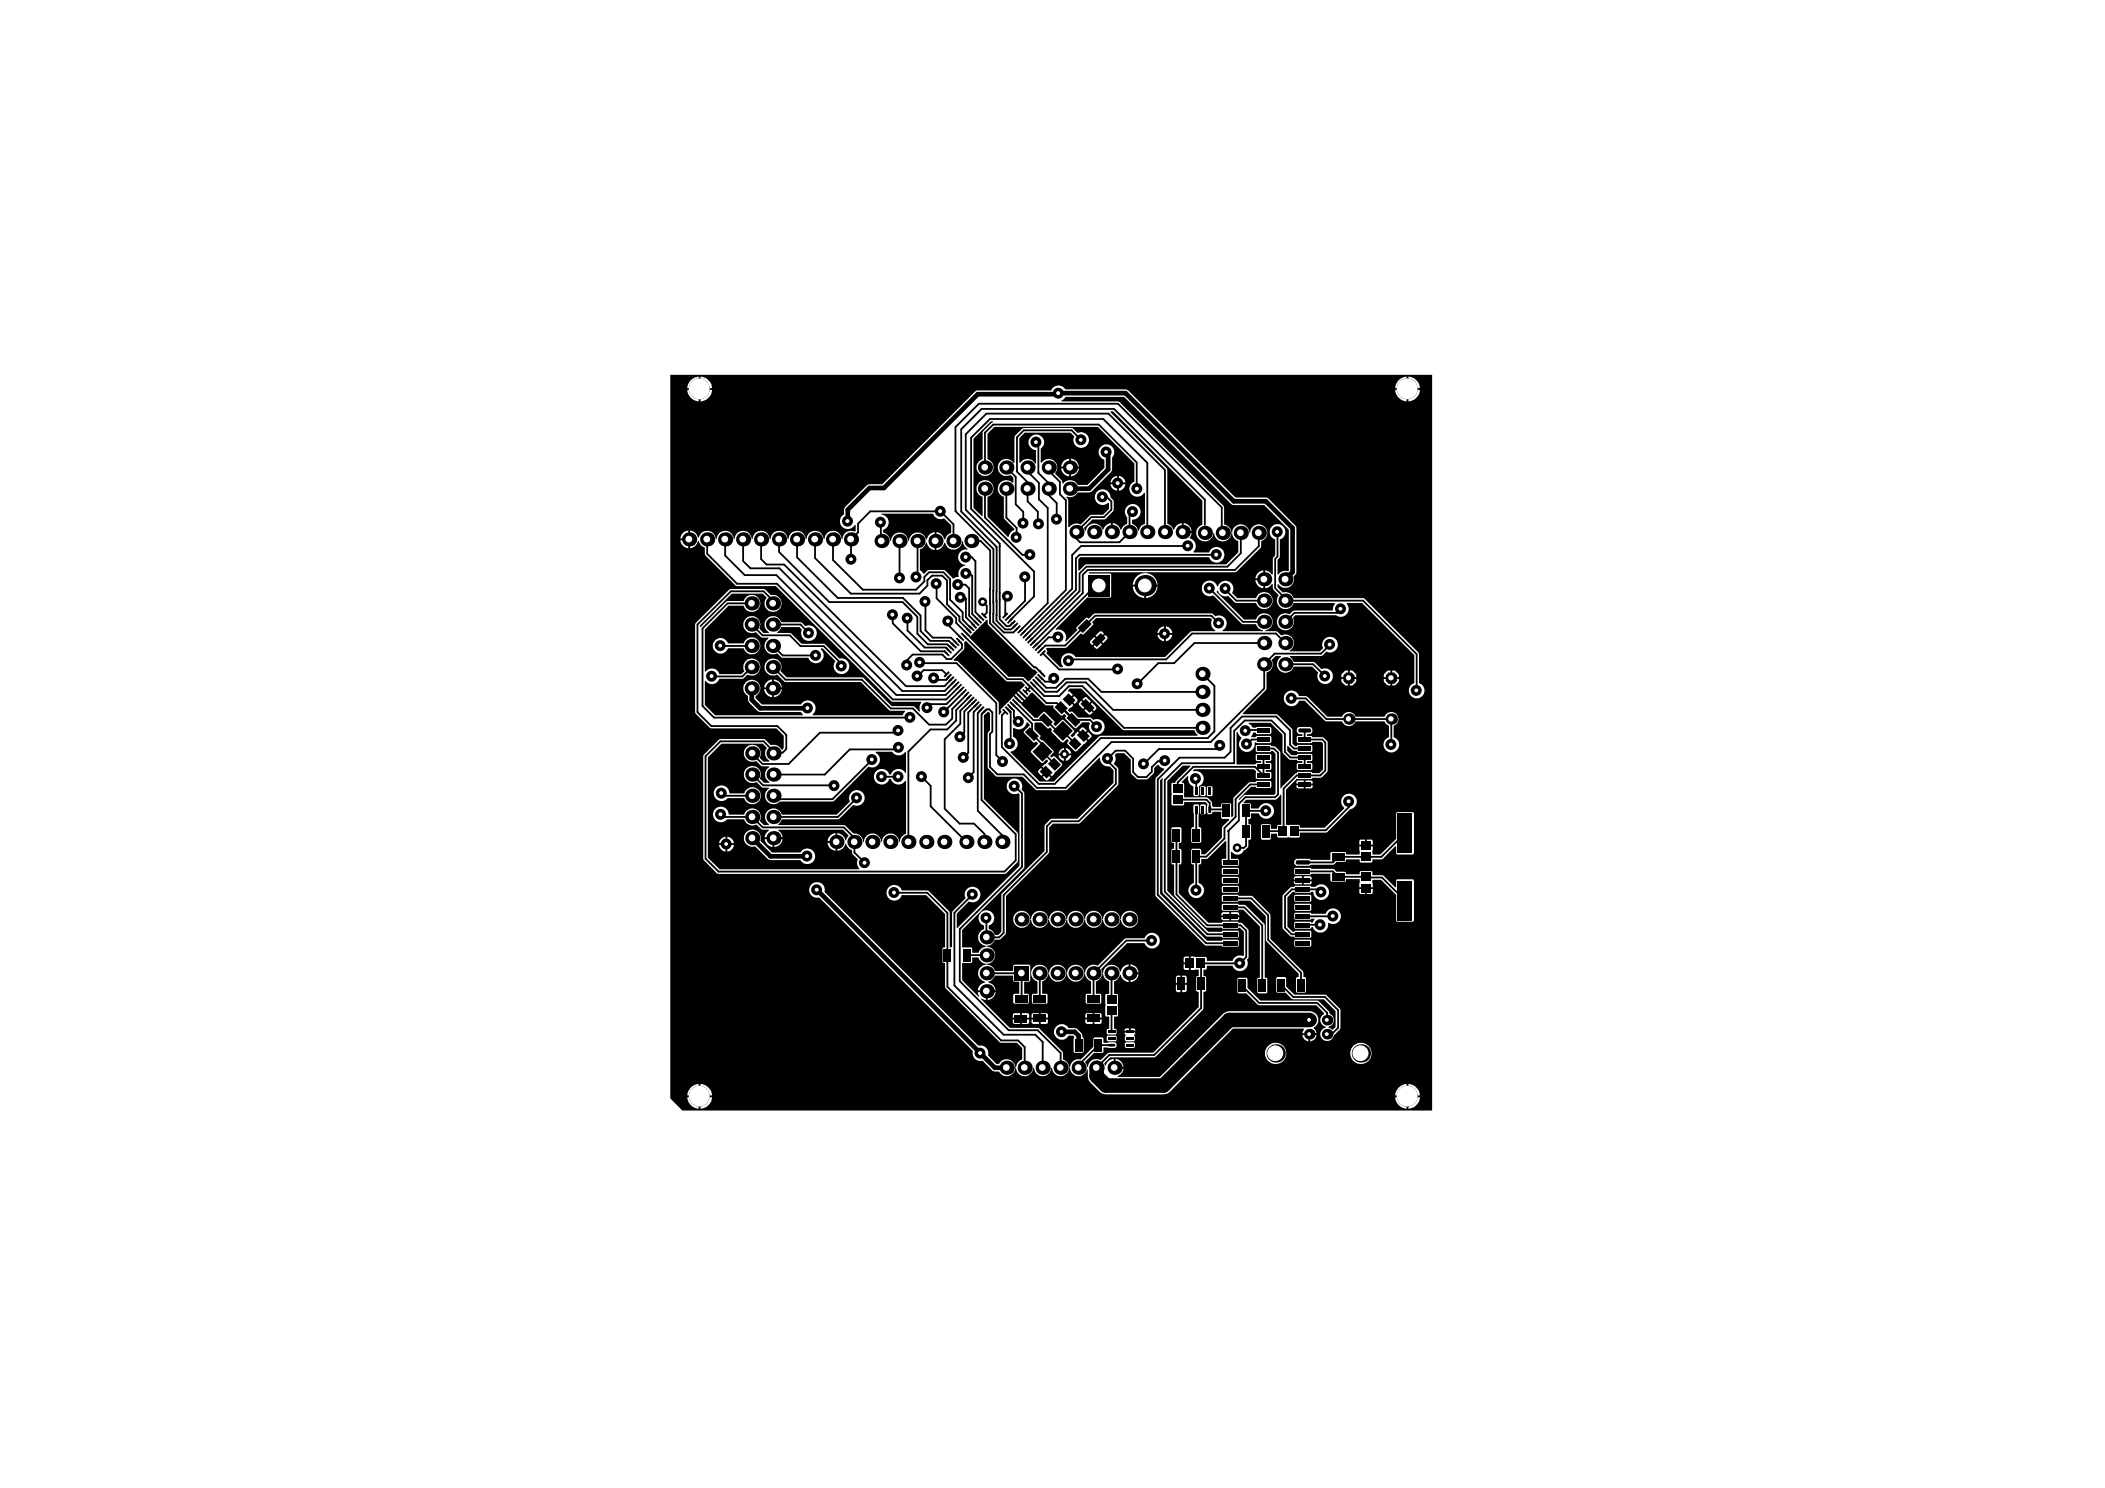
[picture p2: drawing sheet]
<svg xmlns="http://www.w3.org/2000/svg" width="297mm" height="210mm" viewBox="0 0 297 210" stroke-linecap="round" stroke-linejoin="round" font-family="sans-serif">
<g fill="#000">
<path d="M124.4 72.5h7.3a1.08 1.08 0 0 0 1.5 .6l1 1v1.1a1.19 1.19 0 0 0-.8 .9h-.2a1.2 1.2 0 0 0-1.1-1v2.5a1.2 1.2 0 0 0 1.1-1h.2a1.21 1.21 0 0 0 1.2 .9 1.21 1.21 0 0 0 1.1-1.1h.2a1.34 1.34 0 0 0 .6 1v.1a1.09 1.09 0 0 0-1.3 .9 1.09 1.09 0 0 0 1 1.3v.1a1.09 1.09 0 0 0-.9 1.5l-.8 .3h-.1l-1.1-1.2h-2.3l-.6 .6-.1-.1-.2-.3-.3-.2v-2.9a1.12 1.12 0 0 0 .8-.9h.2a1.24 1.24 0 0 0 1.1 1v-2.5a1.26 1.26 0 0 0-1.1 1h-.2a1.21 1.21 0 0 0-1.2-1 1.21 1.21 0 0 0-1.1 1.2h-.2a1.21 1.21 0 0 0-1.2-1.2 1.21 1.21 0 0 0-1.2 1.2h-.1a1.15 1.15 0 0 0-1-1.2v-.4a1.1 1.1 0 0 0 .8-1.1 1.1 1.1 0 0 0-1-1zM136.3 89.4l.2-.2 .5 .5 .4-.5 1.7-1.7h.3l.1 .7 6.2 6.2 .3 .1 .4 .4-1.3 1.2-.7-.6h-2.1z"/>
<path d="M137.4 61.9l2.4-2.5h.3v.2h-.2l-1.2 1.3v3.9a1.2 1.2 0 0 0-.7 1.8 1.2 1.2 0 0 0 2 0 1.2 1.2 0 0 0-.7-1.8v-3.6l1-1h14.6l5.2 5.2v2.6a1.11 1.11 0 0 0-.5 1.7 1.11 1.11 0 0 0 1.8-.2h.2v4.4a1.16 1.16 0 0 0-.9 1h-.1a1.12 1.12 0 0 0-.9-1v-.5a1.25 1.25 0 0 0 1.2-1.5 1.1 1.1 0 0 0-1.6-.7 1.1 1.1 0 0 0-.2 1.8v.9a1.4 1.4 0 0 0-.9 .8h-.1a1.28 1.28 0 0 0-1.1-.9v1.2h-.2v-1.2a1.53 1.53 0 0 0-1.2 .9 1.22 1.22 0 0 0-1.2-.9 1.22 1.22 0 0 0-1.2 1.1h-.1l-.1-.4 1.2-1.2 1.7-.1 1.2-1.2v-1.4l-.4-.4a1.11 1.11 0 0 0-1.4-1.1 1.11 1.11 0 0 0-.7 1.6 1.11 1.11 0 0 0 1.8 .2l.1 .1v.8l-.8 .8h-1.8l-1.4 1.4a1.16 1.16 0 0 0-1.6 .3h-.2v-3.7l-.2-.4v-.2a1.14 1.14 0 0 0 1.6-.5h1.6l.4-.2 2.6-2.7 .2-.4v-1.6a1.11 1.11 0 0 0-.1-1.7 1.11 1.11 0 0 0-1.7 .4 1.11 1.11 0 0 0 .7 1.6v1.1l-2.3 2.4h-1.4a1.18 1.18 0 0 0-2.1-.2h-.1l-.1-.5-.9-.9a1.21 1.21 0 0 0-.2-1.8 1.21 1.21 0 0 0-1.7 .3l-.1-.1v-1.9a1.11 1.11 0 0 0 0-1.8 1.11 1.11 0 0 0-1.7 .5 1.11 1.11 0 0 0 1 1.5v1.9h-.1a1.19 1.19 0 0 0-2.1-.2h-.2v-3.4l.8-.8h6.5l.5 .6a1.11 1.11 0 0 0 .8 1.5 1.11 1.11 0 0 0 1.3-1.3 1.11 1.11 0 0 0-1.6-.7l-.9-.7h-6.9l-1.1 1.2-.1 3.7a1.22 1.22 0 0 0-1.7-.5 1.22 1.22 0 0 0-.5 1.7 1.22 1.22 0 0 0 1.7 .5l.4 .4v.7h-.1a1.2 1.2 0 0 0-1.9 .2 1.2 1.2 0 0 0 .7 1.8v3l1.4 1.5v.2a1.09 1.09 0 0 0-.7 .9h-.2l-2.9-2.8v-2.8a1.2 1.2 0 0 0 .7-1.9 1.2 1.2 0 0 0-2 0 1.2 1.2 0 0 0 .7 1.9v2.7h-.1l-1.2-1.1zM151.1 64.7v1.1h1.1a1.17 1.17 0 0 0-1.1-1.1zM150.1 65l-.4 .8h1.2v-1.1zM149.7 66.1a1.23 1.23 0 0 0 1.2 1.1v-1.1zM151.1 66.1v1.1a1.23 1.23 0 0 0 1.1-1.1zM157.9 67.1v1h.9a1.01 1.01 0 0 0-.9-1zM157 67.4l-.3 .7h.9v-1zM157.9 68.3v.9a1.01 1.01 0 0 0 .9-.9zM156.7 68.3a1.01 1.01 0 0 0 .9 .9v-.9z"/>
<path d="M94.6 52.9h107.5v103.8h-105.8l-1.7-1.7zM198.7 53.1v1.6h1.7a1.75 1.75 0 0 0-1.7-1.6zM197.4 53.6a1.49 1.49 0 0 0-.5 1.1h1.6v-1.6a1.82 1.82 0 0 0-1.1 .5zM98.9 53.1v1.6h1.6a1.75 1.75 0 0 0-1.6-1.6zM97.5 53.6a1.49 1.49 0 0 0-.5 1.1h1.6v-1.6a1.82 1.82 0 0 0-1.1 .5zM198.7 55v1.6a1.75 1.75 0 0 0 1.7-1.6zM196.9 55a1.7 1.7 0 0 0 1.6 1.6v-1.6zM98.9 55v1.6a1.75 1.75 0 0 0 1.6-1.6zM97 55a1.7 1.7 0 0 0 1.6 1.6v-1.6zM96.4 75.2l-.4 .8h1.1v-1.2zM96 76.2a1.23 1.23 0 0 0 1.1 1.1v-1.1zM97.4 74.8v2.5a1.26 1.26 0 0 0 1.1-1l.1 .1a1.17 1.17 0 0 0 .9 .8v.9l.1 .3 4.3 4.3h5.6l16.3 16.3h4.2v.1a1.08 1.08 0 0 0-.1 1.2l-.1 .1-.7-.7-.3-.1h-3l-4.1-4h-10.7l-.9-.9a1.2 1.2 0 0 0-.8-1.8 1.2 1.2 0 0 0-1.4 1.3 1.2 1.2 0 0 0 1.8 .9l.9 1 .3 .1h10.6l3.9 4 .3 .1h2v.1l-.3 .5h-12.7v-.1a1.11 1.11 0 0 0 0-1.7 1.11 1.11 0 0 0-1.7 .3h-5.5l-.9-.9 .1-.4a1.21 1.21 0 0 0 .3-1.8 1.21 1.21 0 0 0-1.9 0 1.21 1.21 0 0 0 .4 1.9v.5l.2 .4 1.4 1.3h5.9l.3 .4v.1h-12.4l-1.4-1.4v-3.4h.1l.1 .1a1.11 1.11 0 0 0 1.8-.4h3.3l.7-.7a1.21 1.21 0 0 0 1.8-.8 1.21 1.21 0 0 0-1.4-1.4 1.21 1.21 0 0 0-.9 1.8l-.4 .4h-3.1a1.09 1.09 0 0 0-.8-.8 1.09 1.09 0 0 0-1.1 .4h-.1v-5.9l3.3-3.4h2.1a1.2 1.2 0 0 0 1.9 .7 1.2 1.2 0 0 0 0-2 1.2 1.2 0 0 0-1.9 .7h-2.3l-3.7 3.6h-.2v-.1l4.6-4.6h4.3l.6 .6a1.21 1.21 0 0 0 .4 1.9 1.21 1.21 0 0 0 1.7-1 1.21 1.21 0 0 0-1.5-1.3l-.8-.7-.2-.1h-4.8l-4.9 4.9v12.5l.1 .2 1.9 1.9 .3 .1h9.2l1 1.1v1.7l-.2 .3-.4-.4a1.21 1.21 0 0 0-1.2-.3l-.8-.8-.2-.1h-6.1l-.3 .1-2.1 2.3-.1 14.5 .1 .3 2 1.9h40.6l1.7-1.8 .1-3.8-.1-.3-4.8-4.7v-11.8l.6-.5 .3 .2v2.5l-.3 .4v4.8l1.2 1.2 3.7 .1 1.8 1.8 .2 .1h4.1l.2-.1 4.5-4.5 .1 .1a1.12 1.12 0 0 0 1.4 1.1l.5 .6v1.7l-5 5.1h-3.7l-.2 .1-.7 .7-.1 .3v3.5l-6.1 6v5.3l-.4 .5h-.5a1.23 1.23 0 0 0-.9-.9v-.4l.3-.1a1.11 1.11 0 0 0 .2-1.7 1.11 1.11 0 0 0-1.7 .1 1.11 1.11 0 0 0 .6 1.7v.5l-.3 .1a1.2 1.2 0 0 0-.6 1.3 1.2 1.2 0 0 0 1.2 .9l-.1 .1a1.19 1.19 0 0 0-1 .9h-.9l-.1-.7-1.3-.1v-2.4l8.7-8.8v-10.5l-.4-.5a1.1 1.1 0 0 0-.8-1.6 1.1 1.1 0 0 0-1.2 1.4 1.1 1.1 0 0 0 1.6 .7l.2 .2v10l-8.8 8.8-.1-2 1.7-1.7a1.1 1.1 0 0 0 1.6-.8 1.1 1.1 0 0 0-1.2-1.3 1.1 1.1 0 0 0-.8 1.6l-1.9 1.9-.1 4.9-.3 .1v-4.8l-.1-.3-2.9-2.9h-3.8v-.2a1.11 1.11 0 0 0-1.8-.3 1.11 1.11 0 0 0 .2 1.7 1.11 1.11 0 0 0 1.6-.5h3.5l2.7 2.6v4.7l-.4 .2v1.9l.4 .1v3.5l7.6 7.7 .3 .1h2.2l.7 .7v1.7l-.2 .1a1.19 1.19 0 0 0-.6 1l-.1-.1a1.21 1.21 0 0 0-1-1.1 1.21 1.21 0 0 0-1.3 .7h-.4l-1.2-1.2a1.1 1.1 0 0 0-1.3-1.4l-21.7-21.7v-.3a1.1 1.1 0 0 0-1.2-1.1 1.1 1.1 0 0 0-1 1.4 1.1 1.1 0 0 0 1.4 .8l21.7 21.7a1.1 1.1 0 0 0 1.4 1.3l1.3 1.4 .4 .2h.6a1.2 1.2 0 0 0 1.3 .6 1.2 1.2 0 0 0 1-1.2l.1 .1a1.21 1.21 0 0 0 1.2 1.1 1.21 1.21 0 0 0 1.2-1.2l.1 .1a1.21 1.21 0 0 0 1.2 1.1 1.21 1.21 0 0 0 1.2-1.2l.2 .1a1.21 1.21 0 0 0 1.2 1.1 1.21 1.21 0 0 0 1.2-1.2l.1 .1a1.21 1.21 0 0 0 1.1 1.1 1.21 1.21 0 0 0 1.3-.9h.1v.9l.2 .6 1.5 1.6 .5 .3h8.8l.6-.3 8.9-8.9h9.9l.1 .1-.2 .6h2l-.2-.4-.2-.3v-.2a1.23 1.23 0 0 0 .6-1.3 1.23 1.23 0 0 0-1.2-1l-11.6 .1-.6 .3-8.9 8.9h-6v-.1l.2-.1a1.16 1.16 0 0 0 .6-.9h-1.2v-.2h-.1v-1.2a1.25 1.25 0 0 0-1.2 .9h-.1l-.1-.3 .8-.8h6.3l.2-.1 6.6-6.7 .1-2.5h.3l.1-.2v-1.8l-.1-.2h-.3v-.9l.4-.1 .1-.5h3.6l.1 .2a1.11 1.11 0 0 0 1.5 .5 1.11 1.11 0 0 0 .5-1.5l.2-.4v-3.7l-.9-1-.5-.1-.1-.2h-2.2l-.1 .2h-1.9l-4.2-4.2v-4.1h.3l.1-.2v-1.8l-.1-.1-.3-.1v-.8h.3l.1-.2v-1.8l-.2-.2h-1.1l-.1 .2v1.8l.1 .2h.3v.8l-.3 .1-.1 .1v1.8l.1 .2h.3v4.4l4.5 4.5 2.2 .1 .1 .1h2.2l.1-.1h.1l.6 .5v3.4h-.3a1.11 1.11 0 0 0-1.3 .7h-3.6l-.1-.5h-.1h-1.3l-.8-.1v1.9h1.2v.9h-.3l-.1 .1v2l.4 .1v2.2l-6.5 6.4h-6.2l-.2 .1-1 .9a1.19 1.19 0 0 0-1.8 1h-.1l-.3-.7 1.3-1.3h1.2l.1-.2v-.5h1.6a.42 .42 0 0 0 .3-.4 .42 .42 0 0 0-.3-.4l-1.6 .1v-.6l-.1-.2h-1.2l-.1 .2v1.2l-1.8 1.8-.3-.1a1.21 1.21 0 0 0-1.2 1.2l-.1-.1a1.19 1.19 0 0 0-.9-1v-1l-.1-.2-3.2-3.2-.3-.1h-3.9l-4.1-4.1 .1-.1 .6 .3v-1.1h-1.1l.2 .5-.1 .1-2.3-2.3v-2.4l1.3-.1 .1-.1v-.6h.9a1.17 1.17 0 0 0 1.1 .9l-.1 .1a1.2 1.2 0 0 0-1.1 1.1 1.2 1.2 0 0 0 1 1.3l-.1 .1a1.16 1.16 0 0 0-.9 1.1h2.5a1.19 1.19 0 0 0-1-1.1v-.1a1.29 1.29 0 0 0 .9-.9h2.6v.8l.8 .1v1.7h-.8v1.3l2.1 .1 .1-.2v-1l-.1-.2h-.1h-.5v-1.7l.8-.1 .1-1.1h.1v.1a1.18 1.18 0 0 0 .9 1v1.8h-.6l-.2 .1v1.2l.1 .1h2l.1-.1v-1.2l-.2-.1h-.5v-1.8l.2-.1a1.19 1.19 0 0 0 .6-1l.1 .1a1.21 1.21 0 0 0 1.3 1.1 1.21 1.21 0 0 0 1.2-1.2l.1 .1a1.21 1.21 0 0 0 1.2 1.1 1.21 1.21 0 0 0 1.2-1.2l.1 .1a1.21 1.21 0 0 0 .9 1v1.8h-.6l-.2 .1v1.2l.1 .1h2l.1-.2v-1.2h-.8v-1.7l.3-.2a1.19 1.19 0 0 0 .6-1l.2 .1a1.19 1.19 0 0 0 .8 1v1.8h-.4l-.1 .1v3l.1 .1h.4v1.7l-.3 .1v.5l.1 .2h1.1l.2-.1v-.5l-.4-.2v-1.7h.4l.2-.2v-2.8l-.2-.2h-.4v-1.8l.3-.1a1.17 1.17 0 0 0 .5-.8h.2v.1a1.26 1.26 0 0 0 1.1 .9v-2.5a1.2 1.2 0 0 0-1.1 1h-.2a1.2 1.2 0 0 0-1.3-.9 1.2 1.2 0 0 0-1 1.1h-.2l-.1-.5 3.7-3.7h2.4a1.11 1.11 0 0 0 1.7 .6 1.11 1.11 0 0 0 0-1.8 1.11 1.11 0 0 0-1.7 .6h-2.7l-3.9 3.8a1.19 1.19 0 0 0-1.8 1h-.1a1.21 1.21 0 0 0-1.2-1.1 1.21 1.21 0 0 0-1.2 1.1h-.1a1.21 1.21 0 0 0-1.3-1.1 1.21 1.21 0 0 0-1.2 1.1h-.1a1.21 1.21 0 0 0-1.2-1.1 1.21 1.21 0 0 0-1.2 1.2h-.1v-1l-.2-.2h-2.1l-.1 .2v.7h-2.6l-.1-.3a1.19 1.19 0 0 0-1-.6v-.1a1.21 1.21 0 0 0 1.1-1.3 1.21 1.21 0 0 0-1.1-1.2v-.1a1.19 1.19 0 0 0 1.1-.8l.7-.1 .8-.8 .1-5.3 6-6.1v-3.6l.6-.5h3.6l.2-.1 5.4-5.4v-2.3l-.6-.7a1.05 1.05 0 0 0 .1-1.2l.3-.3h1l1 1v1.8l.9 .9h1.4l.9-.8 .1-.7 .4-.5 .6 .4 .4 .1v.2l-1.2 1.1-.1 .2v16.3l.1 .3 7 6.9h2.3l.1 .1h2.2l.1-.2v-.5l-.1-.2h-2.2l-.1 .1h-2.1l-6.6-6.6v-16l.3-.3h.1l-.1 .2 .1 15.9 6.1 6.2h2.2l.1 .2h2.2l.1-.2v-.6l-.1-.2h-2.2l-.1 .1h-1.9l-5.8-5.7v-15.5l2.2-2.2h1l.1 .1-2 2-.1 .3h-.5l-.1 .2v2.9l.2 .1h1.4h.2v-.5h3l.3 .3-.1 1.2a.41 .41 0 0 0 .4 .3 .41 .41 0 0 0 .4-.4h1.2l.1 .9 1 .1 .1 .1-1 1.1-.1 1.5-2.3 2.3h-.6v-.6l-.2-.2h-1l-.2 .2v1.8l.1 .2h.3v2.6l-.3 .1a1.1 1.1 0 0 0-.2 1.8 1.1 1.1 0 0 0 1.7-.2 1.1 1.1 0 0 0-.6-1.7v-2.6h.3l.1-.1v-.6l.8-.1 2.6-2.5 .1 .1v2.4l-.5 .1-.1 .8 .1 .1h2.2l.1-.2-.1-.7-1-.1v-.9l.1-.1a.95 .95 0 0 0 .9 .5 .95 .95 0 0 0 .8-.7h.3l.3-.4 .1-1 .3-.2v-1.9l-.3-.1v-.8l.3-.1v-.7h1.1l.1 .2a1.12 1.12 0 0 0 1.8 .3 1.12 1.12 0 0 0-.2-1.8 1.12 1.12 0 0 0-1.7 .7h-1.1v-.7l-1-.1v-.1l.4-.4h4.2l.6-.7h.1v4.3h-.5l-.1 .5h-.9v-.6h-1.3l-.1 2 .2 .2 1.2-.1v-.8h.9l.1 .5 .1 .1h2.8l.2-.2v-.6h3.8l3.4-3.3a1.11 1.11 0 0 0 .7-1.5 1.11 1.11 0 0 0-1.7-.4 1.11 1.11 0 0 0 .1 1.7v.2l-2.8 2.7h-3.5v-.3l-.1-.1h-1.8v-5l1.5-1.6 2 .1 .2-.2h1.2l.8-.8 .1-.2v-3.9a1.1 1.1 0 0 0-.6-.8h-1.5l-.2-.2h-.6v-.2l.5-.1a.53 .53 0 0 0 .3-.5 .53 .53 0 0 0-.4-.5l-1.5 .1a.53 .53 0 0 0-.3 .5 .53 .53 0 0 0 .3 .5h.5v.2h-.6l-.2 .1v.7l.1 .2h1.9l.2-.1h1.3l.2 .2v3.7l-.5 .5h-1l-.2-.2h-1.9l-2.2 2.1-.1 .2h-.1v-5.2l-.7-.6-.6-.1-.2-.2h-1.9l-.1 .9 .1 .1h1.9l.2-.2h.2l.4 .4v5.6l-.2 .2h-4l-.3 .1-.6 .6h-.1l1.7-1.8h.7l.2 .2h1.8l.2-.2v-.6l-.2-.3h-1.8l-.2 .2-.9 .1-2.2 2.2-.1 2.5-.1 .2-.2-.1v-1.8l-.1-.1h-1.1l-.2 .1v.4h-1.1l-.2-.2v-.5l-.6-.6h-3.3v-1.9v-.1l-.3-.1-.1-.1 .9-.8h.1l-.1 .4a1.07 1.07 0 0 0 .7 1l.1 1.3 .2 .1h.4h.2v-.2v-1.2a1.11 1.11 0 0 0 .6-1.4 1.11 1.11 0 0 0-1.4-.7l-.1-.1 .2-.2h8.4l.4 .3-.1 1 .1 .1h2l.1-.2-.1-.8h-.7v-.3h.6l.2-.2-.1-.7-.7-.1v-.2h.6l.2-.2v-.6l-.1-.2h-2l-.1 .8 .2 .2h.6v.2h-.6l-.3 .2h-2.5l-.1-.1v-4.4h.2l.1 .4 .4 .3v.2a1.1 1.1 0 0 0 .4 1.8 1.1 1.1 0 0 0 1.4-1.2l.1-.1 .3 .1h1.9l.1-.2v-.6l-.1-.2h-1.9l-.2 .2h-.6v-.1l.2-.6h.4l.2 .3 1.9-.1 .1-.1v-.7l-.2-.2h-1.8l-.2 .1h-.4l-.2-.3-.4-.2v-.1h3.1l1.7 1.6v2.5l.1 .2 .9 .9h1l.2 .2h.6v.2h-.6l-.2 .1v.8l.2 .1h1.8l.2-.1-.1-.8-.7-.1v-.2l.7-.1v-.9l-1.9-.1-.2 .2h-.8l-.6-.6v-.6l.2-.1 .7 .7h.5l.2 .2h1.8l.2-.2-.1-.8h-1.9l-.2 .2h-.3l-.3-.4v-2l-2.1-2.1-.2-.1h-4.7v-.1l3.3-3.4v-2.3l.3-.2a1.18 1.18 0 0 0 .4-1.6l.6-.6h.7l.1 .2-.3 .1a1.21 1.21 0 0 0 .3 1.9 1.21 1.21 0 0 0 1.8-.7h2.6l.8 .9a1.11 1.11 0 0 0 .8 1.6 1.11 1.11 0 0 0 1.3-1.2 1.11 1.11 0 0 0-1.6-.9l-1.1-1h-2.8l-.4-.6-.2-.1v-.2h4.4h.2l.6-.6a1.11 1.11 0 0 0 1.6-.8 1.11 1.11 0 0 0-1.4-1.3 1.11 1.11 0 0 0-.7 1.6l-.4 .5h-4.3v-.2l.2-.1a1.22 1.22 0 0 0 .2-1.6 1.22 1.22 0 0 0-1.6-.4l-.6-.5-1.7-.1v-.1h.2a1.21 1.21 0 0 0 .6-2 1.21 1.21 0 0 0-2.1 .5h-1.6l-3.9-3.9v-.2h.2l.1 .3a1.14 1.14 0 0 0 1.3 .5l1 .9 2.9 .1a1.2 1.2 0 0 0 1.9 .6 1.2 1.2 0 0 0 0-2 1.2 1.2 0 0 0-1.9 .7h-2.6l-.7-.8a1.13 1.13 0 0 0-.5-1.6 1.13 1.13 0 0 0-1.6 .7l-.2-.3a1.1 1.1 0 0 0-1.4-.4 1.1 1.1 0 0 0-.5 1.5 1.1 1.1 0 0 0 1.5 .5l4.1 4h1.9a1.24 1.24 0 0 0 1 .9v.1h-5.7l.1-.1a1.11 1.11 0 0 0 .4-1.5 1.11 1.11 0 0 0-1.5-.5l-.6-.4h-16.4l-.2 .1-.7 .7-.3-.2-1.4 1.4v.2l.2 .2-1.7 1.6-.1-.1a1.11 1.11 0 0 0-.1-1.2 1.11 1.11 0 0 0-1.2-.4v-.1l4.5-4.5 3.2 .1 .1-.1-.1-3.2-3-.1v-.2h7.9l-.1 .2a1.74 1.74 0 0 0-1.7 1.6h3.5v-.2a1.69 1.69 0 0 0-1.7-1.4v-.2h12.8l3.5-3.4 .1-.2v-.8a1.21 1.21 0 0 0 .4-2.1 1.21 1.21 0 0 0-2 .9h-.1a1.21 1.21 0 0 0-1.3-1.1 1.21 1.21 0 0 0-1.1 1.1h-.2a1.2 1.2 0 0 0-1-1.1v-2.4l-.1-.3-14.6-14.6-.2-.1h-8v-.1l.4-.2 .2-.3h8.2l15.1 15.1 .4 .1h4.3l3.5 3.5v5.8l-.1 .1a1.11 1.11 0 0 0-1.4 .5l-.1-.1v-2l.3-.5v-2.4a1.1 1.1 0 0 0 .6-1.7 1.1 1.1 0 0 0-1.8 0 1.1 1.1 0 0 0 .5 1.7v2.3l-.3 .4v2.2l-.1 .1a1.2 1.2 0 0 0-1-.6v2.5a1.2 1.2 0 0 0 1-.6h.1v.7l.8 .9-.1 .1a1.21 1.21 0 0 0 .6 1.7 1.21 1.21 0 0 0 1.7-.7h5.7l.1 .1-.3 .4-.1 .5h-5.3l-.3 .1-.4 .5-.3-.1a1.21 1.21 0 0 0-1.5 1.1 1.21 1.21 0 0 0 1.5 1.2 1.21 1.21 0 0 0 .8-1.8l.3-.3h5.7a1.1 1.1 0 0 0 1.5-.1 1.1 1.1 0 0 0 0-1.5l.1-.1h2.1l7.4 7.3v4a1.1 1.1 0 0 0-.6 1.7 1.1 1.1 0 0 0 1.8 0 1.1 1.1 0 0 0-.6-1.7v-4.1l-.1-.3-7.6-7.6h-9.9l-.2-.3a1.2 1.2 0 0 0-1.4-.5l-.7-.8v-.4h.1l.1 .2a1.21 1.21 0 0 0 1.5 .2 1.21 1.21 0 0 0 .5-1.5l.4-.4v-.2v-6.4l-3.9-4-.4-.1h-4.3l-15.3-15.2-8.7-.1a1.1 1.1 0 0 0-1-.5 1.1 1.1 0 0 0-.9 .7h-10.6l-13.3 13.2h-1.8l-.4 .2-3.1 3-.1 .4v.7a1.11 1.11 0 0 0-.2 1.7 1.11 1.11 0 0 0 1.7-.3l.1 .1v.8l-.1 .1-.2-.1a1.17 1.17 0 0 0-1.5 1.1h-.2a1.19 1.19 0 0 0-1.2-1.1 1.19 1.19 0 0 0-1.1 1.1h-.2a1.19 1.19 0 0 0-1.2-1.1 1.19 1.19 0 0 0-1.2 1.1h-.1a1.19 1.19 0 0 0-1.2-1.1 1.19 1.19 0 0 0-1.2 1.1h-.2a1.19 1.19 0 0 0-1.2-1.1 1.19 1.19 0 0 0-1.2 1.1h-.1a1.21 1.21 0 0 0-1.2-1.1 1.21 1.21 0 0 0-1.2 1.1h-.1a1.19 1.19 0 0 0-1.3-1.1 1.19 1.19 0 0 0-1.1 1.1h-.2a1.19 1.19 0 0 0-1.2-1.1 1.19 1.19 0 0 0-1.2 1.1h-.1a1.19 1.19 0 0 0-1.1-1.1 1.19 1.19 0 0 0-1.3 .9h-.1a1.18 1.18 0 0 0-1.1-1zM177.5 80.8l-.4 .8h1.2v-1.1l-.5 .1zM177.1 81.8a1.22 1.22 0 0 0 1.2 1.2v-1.2zM161.7 82.7v1.6a1.75 1.75 0 0 0 1.6-1.6zM159.8 82.7a1.75 1.75 0 0 0 1.7 1.6v-1.6zM105.2 87.3a1.2 1.2 0 0 0-.1 1.5 1.2 1.2 0 0 0 1.6 .4l.7 .7 1 .1v.1a1.2 1.2 0 0 0-.4 1.6 1.2 1.2 0 0 0 1.7 .5l.7 .6h3.7a1.11 1.11 0 0 0 1.7 .6 1.11 1.11 0 0 0 0-1.8v-.1h.3l1.8 1.8a1.11 1.11 0 0 0 .4 1.7 1.11 1.11 0 0 0 1.6-1 1.11 1.11 0 0 0-1.4-1.1l-2.1-2.1h-3.3l-1.5-1.5h-1.9v-.1l.2-.2 .3-.5h2.6l.4 .3a1.11 1.11 0 0 0 .8 1.6 1.11 1.11 0 0 0 1.2-1.3 1.11 1.11 0 0 0-1.6-.8l-.6-.5h-2.8a1.2 1.2 0 0 0-1.9-.6 1.2 1.2 0 0 0 .2 2v.1h-.8l-.6-.6a1.2 1.2 0 0 0-.3-1.6 1.2 1.2 0 0 0-1.6 .2zM100.9 90.3a1.1 1.1 0 0 0 .2 1.7 1.1 1.1 0 0 0 1.6-.6h2.2a1.2 1.2 0 0 0 1.9 .7 1.2 1.2 0 0 0 0-2 1.2 1.2 0 0 0-1.9 .7h-2.2a1.08 1.08 0 0 0-1.8-.5zM196.5 94.6v.9h.9v-.4l-.5-.4zM190.5 94.6v.9h.9v-.4l-.5-.4zM189.4 95.1l-.1 .4h.9v-.9h-.4zM195.3 95.1v.4h.9v-.9h-.4zM196.5 95.8v.9h.3l.5-.5 .1-.4zM195.3 95.8v.4l.5 .5h.4v-.9zM190.5 95.8v.9h.3l.6-.6v-.3zM189.3 95.8l.1 .4 .4 .5h.4v-.9zM109.2 95.9v1.1h1.1a1.17 1.17 0 0 0-1.1-1.1zM108.2 96.2l-.2 .3-.2 .5h1.1v-1.1l-.5 .1zM107.8 97.2a1.23 1.23 0 0 0 1.1 1.1v-1.1zM109.2 97.2v1.1a1.17 1.17 0 0 0 1.1-1.1zM181.5 97.7a1.1 1.1 0 0 0 .2 1.8 1.1 1.1 0 0 0 1.6-.7h.8l2.9 2.9 2.4 .1a1 1 0 0 0 .9 .6 1 1 0 0 0 1-.6h4.1a.91 .91 0 0 0 .6 .6v1.6a1.1 1.1 0 0 0-.6 1.7 1.1 1.1 0 0 0 1.8 0 1.1 1.1 0 0 0-.5-1.7v-1.6a1 1 0 0 0 .3-1.7 1 1 0 0 0-1.6 .4h-4.1a1 1 0 0 0-1-.7 1 1 0 0 0-.9 .7h-2.1l-2.9-2.9h-1.1a1.1 1.1 0 0 0-1.8-.5zM184.2 110.1v.4h1v-.2l-.1-.2zM183 110.2l-.1 .3h1.1v-.4zM184.2 110.8v.4h.9l.1-.2v-.2zM182.9 110.8l.1 .3 .1 .1h.9v-.4zM170.3 111v1.3h.7l.1-1.3-.1-.1zM169.4 111v1.2l.2 .1h.5v-1.3l-.1-.1h-.5zM169.4 113.5v1.2l.1 .2h.5l.1-.2v-1.1l-.2-.1zM168.5 113.5l-.1 .2 .1 3h-.3l-.1 .2v1.8l.1 .2h1.2l.1-.2v-1.8l-.1-.2h-.3l.1-3v-.2h-.2zM192.9 118.4v.7h.8v-.4l-.1-.3zM191.8 118.6v.5h.8v-.7h-.6zM182.7 121.4a.51 .51 0 0 0 .3 .7h1.8l.1-.1h3.2l.5-.4 1.3-.1v-.3h2v.4l.2 .1h1.4l.1-.1 .1-.4h1.4l1.8-1.8h.1v.9l.1 .2h2.3l.1-.2v-5.6l-.1-.1h-2.3l-.1 3.7-2.2 2.2h-1.1v-1.1h-1.9l.1 1.1h-2l-.1-.3h-1.9l-.2 .2v.9h-2.8l-.1-.2h-1.9zM172.5 122.5l-.1 .8 .1 .1h2.2l.1-.2v-.6l-.1-.2zM184 123.6v.5h1.1v-.3l-.2-.2zM182.7 123.7l-.1 .4h1.1v-.5zM172.5 123.7l-.1 .8 .1 .2h2.2l.1-.2v-.6l-.1-.2zM184 124.3v.4h.8l.3-.1v-.3zM182.6 124.3v.3l.2 .1h.9v-.4zM181.1 126.2l-.1 .2v4.6l1.1 1.1h.6l.1 .2h2.1l.1-.2v-.7l-.1-.1h-2.1l-.1 .1h-.3l-.7-.7v-4.1l.8-.8h.2l.1 .1h2.1l.1-.1h.3a1.12 1.12 0 0 0 1.1 1.2 1.12 1.12 0 0 0 1.1-1.3 1.12 1.12 0 0 0-1.3-.9l-.6 .3h-.6l-.1-.1h-2.1l-.1 .1h-.5zM172.5 125l-.1 .8 .1 .1h2.2l.1-.2v-.5l-.1-.2zM192.9 125.4v.7l.7-.1 .1-.6zM191.8 125.4v.6l.2 .1h.6v-.7zM182.8 126.2l-.2 .2v.6l.2 .2h2.1l.1-.1v-.8l-.1-.1zM182.7 127.5l-.1 .8 .2 .2h2l.2-.1v-.9zM182.7 128.8l-.1 .7 .2 .2h2.1l.1-.1h.5v.1l-.2 .4-.4-.1h-2.1l-.2 .2v.6l.2 .2h2.1l.1-.2h.3a1.1 1.1 0 0 0 1.3 .7 1.1 1.1 0 0 0 .8-1.3h.1a1.1 1.1 0 0 0 1.6-.4 1.1 1.1 0 0 0-.5-1.6 1.1 1.1 0 0 0-1.5 .7h-2.1l-.1-.1zM173.7 128.7v.4h1.2l-.2-.4zM172.4 128.8v.3h1.1v-.4zM143.3 128.8a1.21 1.21 0 0 0 .4 2 1.21 1.21 0 0 0 1.7-1.1h.1a1.21 1.21 0 0 0 1.2 1.2 1.21 1.21 0 0 0 1.2-1.2h.1a1.21 1.21 0 0 0 1.3 1.2 1.21 1.21 0 0 0 1.2-1.2h.1a1.21 1.21 0 0 0 1.2 1.2 1.21 1.21 0 0 0 1.2-1.2h.1a1.21 1.21 0 0 0 1.2 1.2 1.21 1.21 0 0 0 1.2-1.2h.2a1.21 1.21 0 0 0 1.2 1.2 1.21 1.21 0 0 0 1.2-1.2h.1a1.21 1.21 0 0 0 1.8 1 1.21 1.21 0 0 0 0-2.1 1.21 1.21 0 0 0-1.8 1h-.1a1.21 1.21 0 0 0-1.2-1.1 1.21 1.21 0 0 0-1.2 1.1h-.2a1.21 1.21 0 0 0-1.2-1.1 1.21 1.21 0 0 0-1.2 1.1h-.1a1.21 1.21 0 0 0-1.2-1.1 1.21 1.21 0 0 0-1.2 1.1h-.1a1.21 1.21 0 0 0-1.2-1.1 1.21 1.21 0 0 0-1.3 1.1h-.1a1.21 1.21 0 0 0-1.2-1.1 1.21 1.21 0 0 0-1.2 1.1h-.1a1.2 1.2 0 0 0-.8-1 1.2 1.2 0 0 0-1.3 .2zM173.7 129.4v.4h.9l.2-.1 .1-.2v-.1zM172.4 129.4v.2l.1 .2h1v-.4zM182.8 122.4l-.2 .2v.6l.2 .2h2.1l.1-.1h2.7v.9l.2 .2h1.9l.1-.4h2l-.1 1.2h1.9v-1.1h1.2l2.1 2.1 .1 3.8h2.3l.1-.1v-5.7l-.1-.2h-2.3l-.1 .2v.9l-.1 .1-1.6-1.6-.3-.1h-1.3l-.1-.6h-.1h-1.4l-.2 .1v.3h-2v-.3h-1.3l-.5-.4h-3.1l-.1-.2zM182.7 132.6l-.1 .7 .2 .2h2.1l.1-.1v-.7l-.1-.1zM167.1 135l-.1 .8h.8v-.9zM167 136l.1 .8h.7v-.8zM159.5 136v1.2h1.2a1.22 1.22 0 0 0-1.2-1.2zM159.5 137.4v1.1a1.22 1.22 0 0 0 1.2-1.1zM166.8 137.6v1.1h.7l-.1-1zM166 137.7l-.1 1h.7v-1.1zM166.8 138.9v1.1l.5-.1 .2-.2v-.8zM165.9 138.9l.1 1 .6 .1v-1.1zM172.5 126.3l-.1 .8 .1 .1h2.2l.1-.1h1.6l2.2 2.1v3.5l4.7 4.7v.4l-.4 .1v.1v2h1.3l.1-2-.4-.2v-.7l-4.6-4.6v-3.4l-.1-.2-2.5-2.5h-1.9l-.1-.2zM172.5 127.5l-.1 .8 .1 .2h2.2l.1-.2h.6l2.4 2.4v7.2h-.2l-.2 .2v1.9l.2 .1h1.1l.1-.1v-1.9l-.1-.2h-.2l-.1-7.5-2.7-2.7-.9-.1-.1-.1zM139.4 140v1.1a1.23 1.23 0 0 0 1.1-1.1zM154.4 142.9v.7h1.1v-.4l-.2-.3zM144.2 142.9v.7h1v-.5l-.1-.2zM153.2 143l-.1 .6h1.1v-.7zM143 143l-.1 .6h1v-.7zM146.9 142.9v.7h1v-.5l-.2-.2zM145.6 143v.6h1v-.7zM154.4 143.8v.6h.8l.2-.1 .1-.5zM153.1 143.8v.4l.2 .2h.9v-.6zM146.9 143.8v.6h.7l.3-.1v-.5zM145.6 143.8v.5l.1 .1h.9v-.6zM144.2 143.8v.6h.8l.2-.1v-.5zM142.9 143.8v.5l.2 .1h.8v-.6zM174.7 138l-.1 .1v1.9l.2 .1h1.1l1.7 1.7h8.2l1 1.1v.2a.93 .93 0 0 0-.5 .9 .93 .93 0 0 0 .8 .8v.2a.95 .95 0 0 0-.5 1.6 .95 .95 0 0 0 1.6-.5l.9-1 .1-2.6-.2-.2-1.9-2h-4.4l-1.2-1.1-.1-1.3h-1.3v2.1h1.3l.9 .9 .2 .1h4.3l1.7 1.6v2.3l-.4 .4h-.1l-.5-.3v-.2a.94 .94 0 0 0 .7-.8 .94 .94 0 0 0-.6-1l-.1-.4-1.4-1.4-.2-.1h-8.1l-1.8-1.8v-1.3zM159.6 145.1v.3h.6l-.2-.3zM158.8 145.2l-.1 .2h.6v-.3zM156.2 146.1v.6l.1 .2h1.1l.2-.1v-.6l-.2-.1zM158.7 145.7l.2 .4-.2 .2v.4l.2 .2h1l.2-.1v-.5l-.1-.2 .2-.4zM184.9 146v.9a.96 .96 0 0 0 .9-.9zM183.8 146a.97 .97 0 0 0 .8 .9v-.9zM158.8 147.1l-.1 .5 .2 .2h1l.2-.1v-.5l-.1-.1zM149.1 144.8a1.11 1.11 0 0 0 .1 1.6 1.11 1.11 0 0 0 1.6-.3h.6l.2 .1-.1 2.1 .1 .2h1.2l.1-.1v-1.9l-.2-.2v-.2a1.56 1.56 0 0 0-1.9-1.1 1.08 1.08 0 0 0-1.7-.2zM190.5 148.6a1.5 1.5 0 0 0 3 0 1.5 1.5 0 0 0-3 0zM178.5 148.6a1.5 1.5 0 0 0 3 0 1.5 1.5 0 0 0-3 0zM157.4 149.4v1.1h1.1a1.22 1.22 0 0 0-1.1-1.1zM198.7 152.9v1.6h1.7a1.75 1.75 0 0 0-1.7-1.6zM197.4 153.4a1.49 1.49 0 0 0-.5 1.1h1.6v-1.6a1.82 1.82 0 0 0-1.1 .5zM98.9 152.9v1.6h1.6a1.75 1.75 0 0 0-1.6-1.6zM97.5 153.4a1.49 1.49 0 0 0-.5 1.1h1.6v-1.6a1.82 1.82 0 0 0-1.1 .5zM198.7 154.8v1.6a1.75 1.75 0 0 0 1.7-1.6zM196.9 154.8a1.7 1.7 0 0 0 1.6 1.6v-1.6zM98.9 154.8v1.6a1.75 1.75 0 0 0 1.6-1.6zM97 154.8a1.7 1.7 0 0 0 1.6 1.6v-1.6z"/>
<path d="M156.7 58h.4l12.6 12.6v3.4a1.21 1.21 0 0 0-.9 1.4 1.21 1.21 0 0 0 1.3 1 1.21 1.21 0 0 0 1.1-1.2h.1a1.21 1.21 0 0 0 1.2 1.2 1.21 1.21 0 0 0 1.2-1.2l.2 .1a1.18 1.18 0 0 0 .8 1v1.6l-1.7 1.7h-19.7l-.2 .1-.8 .8-.1-.1v-1.5l.3-.3h18.1a1.1 1.1 0 0 0 1.7 .6 1.1 1.1 0 0 0 0-1.8 1.1 1.1 0 0 0-1.7 .5h-2.2v-.1a1.11 1.11 0 0 0-.5-1.9v-.1l.2-.6h-1.2v-.2h-.1v-1.2a1.42 1.42 0 0 0-1.2 .9 1.19 1.19 0 0 0-.9-.8v-7.6l-.1-.2-7.9-8zM167 73.8v1.1h1.1a1.23 1.23 0 0 0-1.1-1.1z"/>
<path d="M136.2 90.4l5.8 5.7h2.1l.5 .6-.7 .6 1.1 1.1 .3-.5 .4-.2 1.8 1.8h1.1l.1 .4 1 1h.2l.3-.2 .3 .3-.2 .3 .1 .1 1.3 1.3h.2l.8-.8h1l.1 .1a1.1 1.1 0 0 0 .8 1.6 1.1 1.1 0 0 0 1.3-1.2 1.1 1.1 0 0 0-1.6-.8l-.5-.4h-1.6l-.8-.8h-.3l-.1 .1-.3-.3 .8-.7-.7-.7 .1-.1-.1-.1 .6-.6-.4-.4h-.3v-.2l.3-.3h1.6l5.9 5.9h10l.1 .3 .4 .4v.1h-13.8l-6.5 6.5h-2l-4.1-4.2v-.1a1.08 1.08 0 0 0 1-.9 1.08 1.08 0 0 0-.7-1.2v-1.2h.2a1.1 1.1 0 0 0 1.7-.8h.2l.3 .3v.2l-.8 .7v.3l1.3 1.4 .4-.2 .3 .3-1 1v.2l1.5 1.5h.2l.5-.5 .2 .3-.8 .7 1.3 1.4 .5-.6 1-1-1-1.2h-.3l-.2 .2-.3-.2 .6-.6v-.2l-1.5-1.5h-.2l-.3-.3 .1-.3-.8-.9v-.9l.1-.1h.9l.8 .9 .4-.2 .2 .3v.4l1.4 1.4h.3l.5-.5 .2 .3-.2 .3v.1l1.1 1.1h.2l1.5-1.5-1.3-1.3-.5 .6-.3 .2-.3-.2 .5-.5 .1-.2-1.5-1.6-.3 .1-.8 .8-.4-.3 .2-.3-1.4-1.4-.2 .1-.8 .8h-.4l-3-3.1-.4 .5-1.4 1.3v.2l.2 .2-.3 .4h-.2v-1.6l-.1-.3-5.6-5.6-.6-.1-.1-.1 1.5-1.4a1.1 1.1 0 0 0 0-1zM143.7 97.5l-.2 .2 1.1 1 .2-.1zM143.3 97.9l-.1 .1 1 1.1 .2-.2zM151.6 98.2l-.5 .5 .5 .6 .5-.5zM152.7 98.7l.8 .7 .4-.5-.6-.6h-.2zM152.6 98.8l-.4 .5 .6 .7 .5-.4zM153.7 99.6l.7 .7 .3-.3-.1-.3-.5-.6zM153 100.2l.8 .6 .4-.3-.7-.7zM152.3 103l.5 .6 .6-.5-.6-.5zM153 103.8l.6 .5 .4-.5-.4-.5zM150.4 105.5v.8h.8l-.1-.1a.88 .88 0 0 0-.7-.7zM149.6 105.8l-.2 .5h.8v-.8zM150.4 106.6v.7h.1a.97 .97 0 0 0 .7-.7zM149.4 106.6v.1a.87 .87 0 0 0 .8 .6v-.7zM146.6 108.7l-.1 .2 .1 .1 .4 .4 .5-.5-.6-.6zM147.6 109.1l-.5 .5 .6 .5 .6-.4z"/>
<path d="M147.7 91.4h2.6l.3-.1 1.9-2 .2 .2 .2-.1 1.3-1.2 .1-.3-.2-.1 .6-.6h16.1l.2 .2a1.1 1.1 0 0 0 .5 1.5v.1h-3.3l-.2 .1-3.6 3.6h-12.6a1.11 1.11 0 0 0-1.6-.4 1.11 1.11 0 0 0-.2 1.7l-.1 .1h-.3l-2-2 .2-.2-.2-.3zM164.5 88.4v.9h.9a1.07 1.07 0 0 0-.9-.9zM163.6 88.7l-.3 .6h1v-.9zM154.6 89.7l.4 .4 .8-.7-.4-.3h-.2zM164.5 89.5v1a1.08 1.08 0 0 0 .9-1zM163.3 89.5a1.07 1.07 0 0 0 1 1v-1zM155.2 90.3l.5 .4 .5-.5 .1-.3-.3-.3zM153.9 90.4l-.1 .3 .3 .3 .8-.7-.5-.5zM154.3 91.2l.4 .3h.2l.6-.6-.5-.4z"/>
<path d="M99.9 106.8l1.9-1.9h5.8l.6 .6a1.18 1.18 0 0 0 .4 1.8l-.1 .1h-.8l-.5-.5a1.2 1.2 0 0 0-.7-1.8 1.2 1.2 0 0 0-1.5 1.2 1.2 1.2 0 0 0 1.7 1l.8 .8h1v.1a1.19 1.19 0 0 0 .1 2.1v.1h-.8l-.6-.6a1.2 1.2 0 0 0-.8-1.7 1.2 1.2 0 0 0-1.4 1.3 1.2 1.2 0 0 0 1.7 .9l.9 .8h.9v.1a1.2 1.2 0 0 0-.3 1.8 1.2 1.2 0 0 0 1.8 .1l7.6-.1 4.9-4.9a1.11 1.11 0 0 0 1.5-.4 1.11 1.11 0 0 0-.4-1.5v-.2h2.3a1.09 1.09 0 0 0 1.8 .1h.2v2.9h-.1a1.13 1.13 0 0 0-1.1-.5 1.13 1.13 0 0 0-1 .7h-.2a1.1 1.1 0 0 0-1.7-.5 1.1 1.1 0 0 0 0 1.8 1.1 1.1 0 0 0 1.7-.6h.2a1.13 1.13 0 0 0 1 .8 1.13 1.13 0 0 0 1.1-.6l.1 .1v7.4a1.22 1.22 0 0 0-.9 1.1h-.1a1.21 1.21 0 0 0-1.2-1.1 1.21 1.21 0 0 0-1.2 1.1h-.2a1.21 1.21 0 0 0-1.2-1.1 1.21 1.21 0 0 0-1.2 1.1h-.1a1.23 1.23 0 0 0-1.4-1.1l-1.1-1.1-.2-.1h-9.2l-.1-.1 .4-.4 .1-.3 8.1-.1 2-2a1.11 1.11 0 0 0 1.6-.7 1.11 1.11 0 0 0-1.2-1.3 1.11 1.11 0 0 0-.9 1.6l-1.8 1.8h-7.8a1.2 1.2 0 0 0-1.9-.6 1.2 1.2 0 0 0 .1 2v.1h-.7l-.6-.6a1.2 1.2 0 0 0-.6-1.7 1.2 1.2 0 0 0-1.6 .8h-2.2a1.11 1.11 0 0 0-1.4-1.1 1.11 1.11 0 0 0-.6 1.7 1.11 1.11 0 0 0 1.8 .1h2.4a1.21 1.21 0 0 0 1.7 .7l.8 .7h1v.2a1.16 1.16 0 0 0-.6 .9h2.5a1.16 1.16 0 0 0-.6-.9l.1-.2h9l.8 .8-.3 .7h-.1a1.19 1.19 0 0 0-1.1-1v2.5a1.14 1.14 0 0 0 1.1-1h.1a1.16 1.16 0 0 0 .8 .9l.1 .6 .8 .7a1.05 1.05 0 0 0 .2 1.3l-.1 .1h-19.7l-1.6-1.6zM101 111.1a1.11 1.11 0 0 0 .1 1.6 1.11 1.11 0 0 0 1.6-.1h2.3a1.2 1.2 0 0 0 1.9 .6 1.2 1.2 0 0 0 0-1.9 1.2 1.2 0 0 0-1.9 .6h-2.1a1.12 1.12 0 0 0-.6-1 1.12 1.12 0 0 0-1.3 .2zM117.1 117.9l-.2 .2-.1 .5h1.1v-1.1zM102.6 118v.9h1a1.07 1.07 0 0 0-1-.9zM101.8 118.3l-.3 .6h.9v-.9zM107.9 118.4a1.23 1.23 0 0 0 1.1 1.1v-1.1zM109.3 118.4v1.1a1.22 1.22 0 0 0 1.1-1.1zM116.8 118.9a1.17 1.17 0 0 0 1.1 1.1v-1.1zM102.6 119.2v.9a1.06 1.06 0 0 0 1-.9zM101.5 119.2a1.07 1.07 0 0 0 .9 .9v-.9zM105.3 117.4a1.2 1.2 0 0 0-.2 1.5 1.2 1.2 0 0 0 1.4 .5l2 1.9h4.5a1.11 1.11 0 0 0 1.6 .3 1.11 1.11 0 0 0 0-1.7 1.11 1.11 0 0 0-1.6 .4h-4.1l-1.6-1.7a1.2 1.2 0 0 0-.5-1.4 1.2 1.2 0 0 0-1.5 .2z"/>
<circle cx="119.6" cy="73.5" r=".77"/>
</g>
<g fill="none" stroke="#000" stroke-width=".25">
<path d="M99.8 76.1v2l4.2 4.2h5.6l16.4 16.4h7.5l1.8-1.8M102.3 76.1v2.3l2.8 2.7h4.5l16.9 16.9h7l1.5-1.5M104.9 76.1v3.1l1 1h4.1l17.3 17.3h6l1.3-1.3M107.4 76.1v2.8l.8 .7h2.4l17.3 17.2h5.4l.9-1M109.9 76.1v1.8l7.1 7h10.4l2 2.1v2.4l1.5 1.5h2.8l.5 .5M112.5 76.1v2.5l5.7 5.7h9.2l2.5 2.5v2.2l1.4 1.4h2.6l.7 .7M115 76.1v2.6l5.1 5h9.7l1.1-1.1v-.8l.6-.6h1.5l.6 .7v3.3l1.8 1.8v.6l1.3 1.4M117.5 76.1v2.9l4.3 4.2h7.5l1.1-1.2v-.6l.7-.7h2l1 1v2.9l1.7 1.8v1l1.3 1.2M124.3 73.7v2.5l.1 .1M126.9 76.3l.1 5.3M129.5 76.3v5.1h-.2M134.5 76.3v-2.3l-1.8-1.9h-9.9l-1.7 1.8v1.2l-1 1v2.6"/>
<path d="M136.3 78.6h.8l.5 .6v7.2l.9 .8M137.1 76.3h1.3l1.3 1.4v10.2l6.2 6.2h.2l1 1M139 68.9v4.1l5.3 5.3h1.1M139 65.9v-4.9l1.2-1.1h14.8l5.4 5.3v3.7l.1 .1M142 68.9v4.1l1.5 1.5v1.3M142 65.9l1.3 1.4v3.8l1.1 1.1v1.6M144.4 73.8h.1M145 65.9v.6l1.6 1.6v2.3l1.2 1.3v13.4l-3.8 3.9M146.2 62.4l.3 .3v4l1.5 1.5v1.7l1.1 1.1v2.2M148 65.9v.5l1.6 1.6v1.7l.8 .9v12.6l-6.1 6.1M152.6 62.1l-1.4-1.4h-6.7l-1 1v4.8l1.5 1.5v2.7l1.4 1.5v1.6l.2 .1M155.6 70.1h.6l.6 .6v1.2l-1 1h-1.8l-2.1 2.1v1l.5 .5h5.6l1.4-1.5v-2.4l.4-.4"/>
<path d="M161.9 74.9v-9.6l-6.2-6.2h-16l-2.7 2.6v10.1l8.9 8.8v3.5l-3.4 3.4M164.4 74.9v-8.6l-8-8h-17.2l-2.9 3v10.6l4.8 4.8v10.7l.9 .9h.4l.5-.4M167.6 77h-15l-1.3 1.3v4.8l-6.6 6.6M170 74.1v-3.6l-12.8-12.8h-18.7l-2.9 2.9v11.6l5 4.9v10.4l1.2 1.3h.9l.6-.5M171.7 78.3h-19.4l-.5 .5v4.4l-6.8 6.8M172.4 75v-3.4l-14.6-14.6h-19.7l-3.3 3.2v11.9l5.4 5.4v10.2l1.5 1.5h1.3l.6-.6M175.1 75v3l-1.9 1.9h-19.9l-1 1v2.5l-6.9 7M177.6 75v2.1l-3.3 3.3h-20.8l-.7 .7v2.6l-7.1 7M180.3 75v3.5l-.4 .3v4.2l1.5 1.4v.3h10.9l7.6 7.6v5.1M101.7 91.1h1.5M103.3 91.1h2.8M106.1 94.1l-1.3 1.3h-4.3"/>
<path d="M106.1 88.1l1.5 1.5h3.9l1.5 1.5h3.2l2.5 2.6v.3M106.1 85.1h-3.4l-3.6 3.6v10.9l1.7 1.6h27.6M109.1 85.1v-.4l-1.3-1.3h-4.7l-4.7 4.7v12.4l2 1.9h9.3l1.3 1.3v2l-.6 .5h-1.1l-.1 .1v-.3l-1.4-1.4h-6.1l-2.1 2.1v14.4l1.8 1.8h40.4l1.5-1.5v-3.7l-4.8-4.9v-12l.8-.7h.3l.4 .4v2.7l-.3 .3v4.7l1 1h3.7l1.9 1.9h4.1l6.5-6.4h13.9l7.6-7.6v-3.4l1.5-1.5h6.5l1.3-1.3M109.1 94.1l1.8 1.8h10.7l4.1 4h3.1l2.3 2.3h2.4l.9-.8v-1.4l2-2M109.1 88.1h3.9l1.1 1.2M109.1 91.1l1.3 1.4h4.7M126 86.7v1.2l3.9 4h3.4l.3 .2M128.1 87.2v1.7l2.4 2.4h3l.4 .5M129.8 93.4l.1 .1h5.1l5.6 5.7v7.3l.9 .9M130.6 84.9v4l1 1.1h2.6l.8 .7M132.2 82.3v2.1l2.7 2.8v.7l1.5 1.4M133.6 95.1l-.6-.6h-2.7l-.8 .9"/>
<path d="M133.8 87.6l.2-.1v.8l1.7 1.7M133.9 95.5l-.4 .4h-1.7v-.2M135.2 82.5h1l.6 .5v3.9l1 1M135.3 90.4l.4 .4v.6l-1.5 1.6h-.6l-.6-.7h-4.2l-.8 .8v.8M135.6 84.3l.5-.1 .2 .2v2.7l1.1 1.2M135.7 97.2l-2.1 2.1h-2.2l-.6 .5M136 97.6l-2.8 2.9M136 89.7l6.2 6.1h2.1l3.4 3.4h1.4l.6 .6M136.3 80.9h.6l.3 .3v5.4l.9 .9M136.7 89h.1M136.7 98.3l-1.8 1.9v1.4l-1.2 1.3h-2.4l-3.1 3.1v12.8M137.1 98.7l-1.6 1.6v1.8l-2.2 2.2v9.8l2.1 2.1h2l1.5 1.4v1.2"/>
<path d="M137.4 99l-1.3 1.4v3l-.6 .5M137.8 99.4l-1.2 1.1v5.7l-.6 .7M138.1 99.7l-.7 .7v8.5l-.7 .8M138.7 84.9l.5 .6v.9l-.4 .4M142.2 84.1l-.3 .4v2.3M142.5 99.7l.6 .5v1l.7 .6M142.9 99.4l2.7 2.7v1.5l1.5 1.4v1l1.7 1.8M143.3 99l2.5 2.6h1.8l1.6 1.5h.8l1.7 1.8M144.6 81.4v3.4l-2.3 2.3M144.7 97.6h.1M145.4 96.9l-.7 .7M145.7 96.5l1.7 1.7h2.1l1.3-1.4h1.9l5.9 5.9h11.1"/>
<path d="M146.1 96.2l1.4 1.4h1.7l1.3-1.3h2.7l3.9 3.8h12.6M146.4 95.8l1.2 1.2h1.4l1.3-1.2h3.3l1.8 1.8h14.3M146.7 94.7h.1M146.8 95.5l.7 .7h1l.2-.3v-.2M147.1 92.1l2.4 2.3h8.2M149.3 89.9h-1.3l-1.6 1.5M149.6 99.6l1.7 1.7M149.7 99.8h.1M149.7 99.8l1.8 1.8h2.3l1 .9M155.1 82.6h-.5l-8.5 8.5M169.7 95.1l1.7 1.6v6.5l-1 .9h-15.1l-6.5 6.5h-2.2l-5.2-5.2v-4.5l.5-.5M170.7 83l4.7 4.7h3"/>
<path d="M172 87.9l-1.1-1h-16.4l-4.2 4.2h-2.8l-.7 .7M172.9 83.2l1.6 1.5h3.9M178.4 90.7h-9.9l-2.8 2.8h-2.3l-2.9 3M181.4 90.7l-1.4-1.3h-11.8l-3.6 3.6h-13.6l-.2 .2M181.4 93.7h3.9l1.7 1.7M182.3 98.5h2l2.9 2.9h9.1v3.7M189.2 85.9l-.5 .6h-6l-1.3 1.2M101.7 114.9l.4 .3h4.1l1.4 1.5h11.5l1.5 1.5v2.1l1.4 1.4M101.8 111.9l.4 .4h4M106.2 109.3l1.5 1.5h10l.1 .1M120.9 112.6l-2.7 2.6h-9M123.1 107.2l-5.6 5.5h-7.8l-.5-.4"/>
<path d="M124.4 109.6h.1M124.4 109.6h2.4M126.8 103.1h.1M126.8 103.1v.3h-11.1l-4.4 4.4h-3.7l-1.4-1.5v-.5M126.8 105.5l-.2 .2h-6.7l-3.5 3.6h-7.2M130.1 109.6l1.2 1.3v2.8l5.1 5.1M138.5 100.1l-.5 .5v13.8l3.5 3.5v.9M142.2 100.1l.4 .3v4.4l-.1 .1M143.2 110.9l1 1v10.4l-8.8 8.8v7.3l6.9 6.9h4.1l3.3 3.2v2.1M164.4 107.3l-1 .1-.9 .8v.7l-.7 .7h-1.2l-.7-.7v-1.9l-1.1-1.1h-1.4l-1.1 1.1v.4l1.2 1.1v2.1l-5.3 5.3h-3.8l-.7 .7v3.6l-6.1 6.1v5.3l-.6 .6h-1.8v-2.7M166 117.8v8.4l4.3 4.3h4.8l.8 .8v3.7l-.9 .9h-5.5v6.3l-6.6 6.6h-6.4l-1.8 1.8M166.2 112.8h4l.5 .5v.9h2.1l.2 .2"/>
<path d="M168.8 109.9v1.7M168.8 114.2v3.6M172.2 105.2l-.5 .5h-8.2l-2.1 2.1M178.3 105.6h1.4l.6 .6v5.9l-.4 .4h-4.1l-1 .9v2.4l-1.5 1.4h.1v4.2l.2 .3M178.3 103.1l-.1-.1h-2.5l.1 .1M178.3 106.9v2.5l-1.2-1.2h-8.7l-2.2 2.2v.8M178.3 104.3h-1.7l-.7 .7M178.3 110.7h-1.9l-2 2v2.5l-1.6 1.6v1.5l-2.6 2.5h-1.4v4.8M178.7 114.4h-2.9v4.9l-.3 .3h-.9M181 117.2h-2.3l-.1 .1M184.1 105.6h-1.5l-.6-.5v-2.1l-1.9-1.9h-4.8l-1.7 1.6v3.3l-.8 .9h-6.4l-3 3v16.3l6.8 6.9h3.4M184.1 103.1v1.2h2.5l.4 .5v3.9l-.7 .7h-3.3l-1.9 1.8v6"/>
<path d="M184.1 108.1v-1.2h-2l-.8-.8v-2.6l-1.9-1.9h-3.7l-1.5 1.5v4.6h-7.4l-2.4 2.3v15.8l6 6h3.2M190.3 113.1v.8l-3.2 3.2h-4.3l-.2 .1M198.3 117.6l-3.4 3.3h-6.1l-.7 .8h-4.3M126.2 125.9h4.6l2.9 2.9v10.4l7.6 7.6h2.4l.9 .9v2.9M136.5 134.7l2.7 .1M137.2 126.2l-2.5 2.6v10.2l6.9 7h4.5l1 1v3.6M139.2 137.3h5v3.5l-.1 .1M146.7 137.3v3.6M154.3 137.3h.1M154.3 137.3v3.6M156.9 137.3v3.7M162.6 132.7h-3.7l-4.6 4.6"/>
<path d="M173.6 128h2l2.5 2.5v8.5M173.6 126.7h3l2.4 2.4v3.5l4.6 4.6v1.7M175.3 139v.1l2.4 2.4h8.2l1.4 1.4v1M180.8 138.9l1.7 1.7h4.5l1.8 1.9v2.5l-.9 .9h-.6M183.8 122.9h4.3l.7 .8 6.2 .1 3.3 3.2M183.8 129.3h4.3M186.3 130.5h-2.4h-.1M186.4 125.8l-.4-.3h-3.7l-1 .9v4.5l.9 .9h1.6M156.9 142.6v2.9M156.9 147.4h-1.9l-2.8 2.8v.4"/>
</g>
<path d="M119.6 73.5v-1.6l3.1-3.1h2l13.3-13.2h11.2l.2-.1h9.4l15.3 15.2h4.5l3.8 3.8v6.2l-1 1M156.1 63.8l.3 .2v2.2l-2.7 2.7h-2.7M106.1 97.1v1.6l1.2 1.2h6.7M106.2 118.2l2.5 2.6h5.2M115.3 125.5l25.1 25.1h1.7M149.8 145.6h1.8l.6 .5v1.3" fill="none" stroke="#000" stroke-width=".66"/>
<path d="M184.8 143.9h-11.3l-9.3 9.2h-8.1l-1.4-1.3v-1.2" fill="none" stroke="#000" stroke-width="2.1"/>
<circle cx="119.6" cy="73.5" r=".28" fill="#fff"/>
<circle cx="174.6" cy="119.6" r=".62" fill="#000"/>
<circle cx="174.6" cy="119.6" r=".27" fill="#fff"/>
<circle cx="164.3" cy="107.3" r=".77" fill="#000"/>
<circle cx="164.3" cy="107.3" r=".27" fill="#fff"/>
<circle cx="149.3" cy="55.5" r=".77" fill="#000"/>
<circle cx="149.3" cy="55.5" r=".28" fill="#fff"/>
<circle cx="156.1" cy="63.8" r=".77" fill="#000"/>
<circle cx="156.1" cy="63.8" r=".27" fill="#fff"/>
<circle cx="113.9" cy="99.9" r=".77" fill="#000"/>
<circle cx="113.9" cy="99.9" r=".27" fill="#fff"/>
<circle cx="113.9" cy="120.8" r=".77" fill="#000"/>
<circle cx="113.9" cy="120.8" r=".28" fill="#fff"/>
<circle cx="115.2" cy="125.5" r=".77" fill="#000"/>
<circle cx="115.2" cy="125.5" r=".28" fill="#fff"/>
<circle cx="138.3" cy="148.6" r=".77" fill="#000"/>
<circle cx="138.3" cy="148.5" r=".28" fill="#fff"/>
<circle cx="149.8" cy="145.5" r=".77" fill="#000"/>
<circle cx="149.8" cy="145.5" r=".27" fill="#fff"/>
<circle cx="178.6" cy="114.4" r=".77" fill="#000"/>
<circle cx="178.6" cy="114.4" r=".27" fill="#fff"/>
<circle cx="175.7" cy="103.1" r=".77" fill="#000"/>
<circle cx="175.7" cy="103.1" r=".27" fill="#fff"/>
<circle cx="175.9" cy="104.9" r=".77" fill="#000"/>
<circle cx="175.9" cy="104.9" r=".27" fill="#fff"/>
<circle cx="189.2" cy="85.9" r=".77" fill="#000"/>
<circle cx="189.2" cy="85.9" r=".27" fill="#fff"/>
<circle cx="152.5" cy="62" r=".77" fill="#000"/>
<circle cx="152.5" cy="62" r=".28" fill="#fff"/>
<circle cx="146.2" cy="62.4" r=".77" fill="#000"/>
<circle cx="146.2" cy="62.4" r=".27" fill="#fff"/>
<circle cx="146.5" cy="73.9" r=".77" fill="#000"/>
<circle cx="146.5" cy="73.9" r=".28" fill="#fff"/>
<circle cx="144.4" cy="73.8" r=".77" fill="#000"/>
<circle cx="144.3" cy="73.8" r=".27" fill="#fff"/>
<circle cx="132.7" cy="72.1" r=".77" fill="#000"/>
<circle cx="132.7" cy="72.1" r=".28" fill="#fff"/>
<circle cx="120.1" cy="78.9" r=".77" fill="#000"/>
<circle cx="120.1" cy="78.9" r=".27" fill="#fff"/>
<circle cx="101.6" cy="91.1" r=".77" fill="#000"/>
<circle cx="101.6" cy="91.1" r=".27" fill="#fff"/>
<circle cx="101.8" cy="111.9" r=".77" fill="#000"/>
<circle cx="101.8" cy="111.9" r=".28" fill="#fff"/>
<circle cx="100.4" cy="95.4" r=".77" fill="#000"/>
<circle cx="100.4" cy="95.4" r=".27" fill="#fff"/>
<circle cx="172.1" cy="105.1" r=".77" fill="#000"/>
<circle cx="172.1" cy="105.1" r=".27" fill="#fff"/>
<circle cx="161.4" cy="107.8" r=".77" fill="#000"/>
<circle cx="161.4" cy="107.7" r=".28" fill="#fff"/>
<circle cx="199.8" cy="97.4" r=".77" fill="#000"/>
<circle cx="199.9" cy="97.4" r=".27" fill="#fff"/>
<circle cx="180.2" cy="75" r=".77" fill="#000"/>
<circle cx="180.2" cy="75" r=".28" fill="#fff"/>
<circle cx="159.8" cy="72.2" r=".77" fill="#000"/>
<circle cx="159.8" cy="72.2" r=".27" fill="#fff"/>
<circle cx="160.4" cy="68.9" r=".77" fill="#000"/>
<circle cx="160.4" cy="68.9" r=".28" fill="#fff"/>
<circle cx="155.5" cy="70.1" r=".77" fill="#000"/>
<circle cx="155.5" cy="70.1" r=".27" fill="#fff"/>
<circle cx="149.1" cy="73.2" r=".77" fill="#000"/>
<circle cx="149.1" cy="73.2" r=".28" fill="#fff"/>
<circle cx="101.7" cy="114.9" r=".77" fill="#000"/>
<circle cx="101.7" cy="114.9" r=".28" fill="#fff"/>
<circle cx="122" cy="121.7" r=".77" fill="#000"/>
<circle cx="122" cy="121.7" r=".28" fill="#fff"/>
<circle cx="154.7" cy="102.5" r=".77" fill="#000"/>
<circle cx="154.7" cy="102.5" r=".27" fill="#fff"/>
<circle cx="156.3" cy="107" r=".77" fill="#000"/>
<circle cx="156.3" cy="107" r=".27" fill="#fff"/>
<circle cx="139.1" cy="129.5" r=".77" fill="#000"/>
<circle cx="139.1" cy="129.5" r=".28" fill="#fff"/>
<circle cx="137.2" cy="126.2" r=".77" fill="#000"/>
<circle cx="137.2" cy="126.2" r=".28" fill="#fff"/>
<circle cx="168.8" cy="125.6" r=".77" fill="#000"/>
<circle cx="168.8" cy="125.6" r=".27" fill="#fff"/>
<circle cx="186.3" cy="130.4" r=".77" fill="#000"/>
<circle cx="186.3" cy="130.4" r=".27" fill="#fff"/>
<circle cx="188.1" cy="129.2" r=".77" fill="#000"/>
<circle cx="188.1" cy="129.2" r=".27" fill="#fff"/>
<circle cx="186.4" cy="125.8" r=".77" fill="#000"/>
<circle cx="186.4" cy="125.8" r=".27" fill="#fff"/>
<circle cx="174.9" cy="135.9" r=".77" fill="#000"/>
<circle cx="174.9" cy="135.9" r=".27" fill="#fff"/>
<circle cx="124.2" cy="73.7" r=".77" fill="#000"/>
<circle cx="124.3" cy="73.7" r=".27" fill="#fff"/>
<circle cx="149.3" cy="89.9" r=".77" fill="#000"/>
<circle cx="149.3" cy="89.9" r=".28" fill="#fff"/>
<circle cx="170.6" cy="83" r=".77" fill="#000"/>
<circle cx="170.6" cy="83" r=".28" fill="#fff"/>
<circle cx="167.6" cy="77" r=".77" fill="#000"/>
<circle cx="167.6" cy="77" r=".27" fill="#fff"/>
<circle cx="171.6" cy="78.2" r=".77" fill="#000"/>
<circle cx="171.6" cy="78.2" r=".28" fill="#fff"/>
<circle cx="172.9" cy="83" r=".77" fill="#000"/>
<circle cx="172.9" cy="83" r=".28" fill="#fff"/>
<circle cx="126.9" cy="81.5" r=".77" fill="#000"/>
<circle cx="126.9" cy="81.5" r=".28" fill="#fff"/>
<circle cx="129.4" cy="95.4" r=".77" fill="#000"/>
<circle cx="129.4" cy="95.4" r=".27" fill="#fff"/>
<circle cx="131.7" cy="95.6" r=".77" fill="#000"/>
<circle cx="131.7" cy="95.7" r=".28" fill="#fff"/>
<circle cx="128.4" cy="101.2" r=".77" fill="#000"/>
<circle cx="128.4" cy="101.2" r=".27" fill="#fff"/>
<circle cx="115.1" cy="92.4" r=".77" fill="#000"/>
<circle cx="115.1" cy="92.4" r=".27" fill="#fff"/>
<circle cx="125.9" cy="86.7" r=".77" fill="#000"/>
<circle cx="125.9" cy="86.7" r=".28" fill="#fff"/>
<circle cx="114.1" cy="89.3" r=".77" fill="#000"/>
<circle cx="114.1" cy="89.3" r=".28" fill="#fff"/>
<circle cx="118.7" cy="93.9" r=".77" fill="#000"/>
<circle cx="118.7" cy="94" r=".28" fill="#fff"/>
<circle cx="136.3" cy="80.9" r=".77" fill="#000"/>
<circle cx="136.3" cy="80.9" r=".27" fill="#fff"/>
<circle cx="136.3" cy="78.6" r=".77" fill="#000"/>
<circle cx="136.3" cy="78.6" r=".27" fill="#fff"/>
<circle cx="135.1" cy="82.5" r=".77" fill="#000"/>
<circle cx="135.2" cy="82.5" r=".27" fill="#fff"/>
<circle cx="135.5" cy="84.3" r=".77" fill="#000"/>
<circle cx="135.5" cy="84.2" r=".28" fill="#fff"/>
<circle cx="123" cy="107.1" r=".77" fill="#000"/>
<circle cx="123" cy="107.1" r=".27" fill="#fff"/>
<circle cx="126.8" cy="105.4" r=".77" fill="#000"/>
<circle cx="126.8" cy="105.4" r=".27" fill="#fff"/>
<circle cx="120.9" cy="112.5" r=".77" fill="#000"/>
<circle cx="120.9" cy="112.5" r=".27" fill="#fff"/>
<circle cx="117.7" cy="110.8" r=".77" fill="#000"/>
<circle cx="117.7" cy="110.8" r=".27" fill="#fff"/>
<circle cx="135.9" cy="106.8" r=".77" fill="#000"/>
<circle cx="135.9" cy="106.8" r=".28" fill="#fff"/>
<circle cx="135.5" cy="103.9" r=".77" fill="#000"/>
<circle cx="135.4" cy="103.9" r=".28" fill="#fff"/>
<circle cx="142.1" cy="84.1" r=".77" fill="#000"/>
<circle cx="142.1" cy="84.1" r=".28" fill="#fff"/>
<circle cx="186.9" cy="95.4" r=".77" fill="#000"/>
<circle cx="186.9" cy="95.4" r=".27" fill="#fff"/>
<circle cx="142.5" cy="104.9" r=".77" fill="#000"/>
<circle cx="142.5" cy="104.9" r=".27" fill="#fff"/>
<circle cx="143.7" cy="101.8" r=".77" fill="#000"/>
<circle cx="143.7" cy="101.8" r=".27" fill="#fff"/>
<circle cx="130.8" cy="99.8" r=".77" fill="#000"/>
<circle cx="130.8" cy="99.8" r=".27" fill="#fff"/>
<circle cx="133.2" cy="100.4" r=".77" fill="#000"/>
<circle cx="133.2" cy="100.4" r=".28" fill="#fff"/>
<circle cx="150.8" cy="93.2" r=".77" fill="#000"/>
<circle cx="150.8" cy="93.2" r=".28" fill="#fff"/>
<circle cx="133.8" cy="87.6" r=".77" fill="#000"/>
<circle cx="133.8" cy="87.6" r=".28" fill="#fff"/>
<circle cx="145.3" cy="78.2" r=".77" fill="#000"/>
<circle cx="145.3" cy="78.2" r=".27" fill="#fff"/>
<circle cx="144.6" cy="81.4" r=".77" fill="#000"/>
<circle cx="144.6" cy="81.4" r=".28" fill="#fff"/>
<circle cx="143.4" cy="75.8" r=".77" fill="#000"/>
<circle cx="143.4" cy="75.8" r=".27" fill="#fff"/>
<circle cx="187.6" cy="90.9" r=".77" fill="#000"/>
<circle cx="187.6" cy="90.9" r=".28" fill="#fff"/>
<circle cx="128" cy="87.2" r=".77" fill="#000"/>
<circle cx="128" cy="87.2" r=".27" fill="#fff"/>
<circle cx="130.5" cy="84.8" r=".77" fill="#000"/>
<circle cx="130.5" cy="84.9" r=".28" fill="#fff"/>
<circle cx="126.7" cy="103" r=".77" fill="#000"/>
<circle cx="126.7" cy="103" r=".27" fill="#fff"/>
<circle cx="127.9" cy="93.8" r=".77" fill="#000"/>
<circle cx="127.9" cy="93.8" r=".28" fill="#fff"/>
<circle cx="130" cy="109.6" r=".77" fill="#000"/>
<circle cx="130" cy="109.5" r=".28" fill="#fff"/>
<circle cx="126.7" cy="109.6" r=".77" fill="#000"/>
<circle cx="126.7" cy="109.5" r=".28" fill="#fff"/>
<circle cx="124.4" cy="109.6" r=".77" fill="#000"/>
<circle cx="124.4" cy="109.5" r=".28" fill="#fff"/>
<circle cx="136.6" cy="109.7" r=".77" fill="#000"/>
<circle cx="136.6" cy="109.7" r=".28" fill="#fff"/>
<circle cx="172" cy="87.9" r=".77" fill="#000"/>
<circle cx="171.9" cy="87.9" r=".28" fill="#fff"/>
<circle cx="182.2" cy="98.5" r=".77" fill="#000"/>
<circle cx="182.2" cy="98.5" r=".27" fill="#fff"/>
<circle cx="190.3" cy="113.1" r=".77" fill="#000"/>
<circle cx="190.3" cy="113" r=".27" fill="#fff"/>
<circle cx="196.3" cy="105" r=".77" fill="#000"/>
<circle cx="196.3" cy="105" r=".27" fill="#fff"/>
<circle cx="157.7" cy="94.4" r=".77" fill="#000"/>
<circle cx="157.7" cy="94.4" r=".28" fill="#fff"/>
<circle cx="168.7" cy="109.8" r=".77" fill="#000"/>
<circle cx="168.7" cy="109.8" r=".28" fill="#fff"/>
<circle cx="148.7" cy="95.7" r=".77" fill="#000"/>
<circle cx="148.7" cy="95.7" r=".28" fill="#fff"/>
<circle cx="160.5" cy="96.5" r=".77" fill="#000"/>
<circle cx="160.5" cy="96.5" r=".27" fill="#fff"/>
<circle cx="162.5" cy="132.7" r=".77" fill="#000"/>
<circle cx="162.5" cy="132.7" r=".27" fill="#fff"/>
<circle cx="143.1" cy="110.9" r=".77" fill="#000"/>
<circle cx="143.1" cy="110.9" r=".27" fill="#fff"/>
<circle cx="141.5" cy="107.4" r=".77" fill="#000"/>
<circle cx="141.5" cy="107.4" r=".27" fill="#fff"/>
<circle cx="129.8" cy="93.4" r=".77" fill="#000"/>
<circle cx="129.8" cy="93.4" r=".27" fill="#fff"/>
<circle cx="138.7" cy="84.9" r=".63" fill="#000"/>
<circle cx="138.7" cy="84.9" r=".27" fill="#fff"/>
<circle cx="126.1" cy="125.9" r=".77" fill="#000"/>
<circle cx="126.2" cy="125.9" r=".28" fill="#fff"/>
<circle cx="129.3" cy="81.4" r=".77" fill="#000"/>
<circle cx="129.2" cy="81.4" r=".28" fill="#fff"/>
<circle cx="132.1" cy="82.3" r=".77" fill="#000"/>
<circle cx="132.1" cy="82.3" r=".27" fill="#fff"/>
<circle cx="150.2" cy="106.4" r=".63" fill="#000"/>
<circle cx="150.2" cy="106.4" r=".27" fill="#fff"/>
<circle cx="157.7" cy="68.1" r=".77" fill="#000"/>
<circle cx="157.7" cy="68.2" r=".28" fill="#fff"/>
<circle cx="102.5" cy="119.1" r=".77" fill="#000"/>
<circle cx="102.5" cy="119.1" r=".27" fill="#fff"/>
<circle cx="164.3" cy="89.4" r=".77" fill="#000"/>
<circle cx="164.3" cy="89.4" r=".27" fill="#fff"/>
<circle cx="198.6" cy="54.8" r="1.47" fill="#000"/>
<circle cx="198.6" cy="54.8" r="1.47" fill="#fff"/>
<circle cx="98.7" cy="54.8" r="1.47" fill="#000"/>
<circle cx="98.7" cy="54.8" r="1.47" fill="#fff"/>
<circle cx="98.7" cy="154.6" r="1.47" fill="#000"/>
<circle cx="98.7" cy="154.6" r="1.47" fill="#fff"/>
<circle cx="198.6" cy="154.6" r="1.47" fill="#000"/>
<circle cx="198.6" cy="154.6" r="1.47" fill="#fff"/>
<circle cx="99.8" cy="76.1" r="1" fill="#000"/>
<circle cx="99.7" cy="76" r=".48" fill="#fff"/>
<circle cx="102.3" cy="76.1" r="1" fill="#000"/>
<circle cx="102.3" cy="76" r=".48" fill="#fff"/>
<circle cx="106.2" cy="118.2" r="1" fill="#000"/>
<circle cx="106.1" cy="118.2" r=".48" fill="#fff"/>
<circle cx="106.2" cy="115.2" r="1" fill="#000"/>
<circle cx="106.1" cy="115.2" r=".48" fill="#fff"/>
<circle cx="109.2" cy="118.2" r="1" fill="#000"/>
<circle cx="109.1" cy="118.2" r=".48" fill="#fff"/>
<circle cx="109.2" cy="115.2" r="1" fill="#000"/>
<circle cx="109.1" cy="115.2" r=".48" fill="#fff"/>
<circle cx="106.2" cy="109.3" r="1" fill="#000"/>
<circle cx="106.1" cy="109.2" r=".47" fill="#fff"/>
<circle cx="106.2" cy="106.3" r="1" fill="#000"/>
<circle cx="106.1" cy="106.2" r=".47" fill="#fff"/>
<circle cx="109.2" cy="109.3" r="1" fill="#000"/>
<circle cx="109.1" cy="109.2" r=".47" fill="#fff"/>
<circle cx="109.2" cy="106.3" r="1" fill="#000"/>
<circle cx="109.1" cy="106.2" r=".47" fill="#fff"/>
<circle cx="106.1" cy="94.1" r="1" fill="#000"/>
<circle cx="106" cy="94.1" r=".47" fill="#fff"/>
<circle cx="106.1" cy="91.1" r="1" fill="#000"/>
<circle cx="106" cy="91.1" r=".47" fill="#fff"/>
<circle cx="109.1" cy="94.1" r="1" fill="#000"/>
<circle cx="109" cy="94.1" r=".47" fill="#fff"/>
<circle cx="109.1" cy="91.1" r="1" fill="#000"/>
<circle cx="109" cy="91.1" r=".47" fill="#fff"/>
<circle cx="106.1" cy="85.1" r="1" fill="#000"/>
<circle cx="106" cy="85.1" r=".47" fill="#fff"/>
<circle cx="109.1" cy="85.1" r="1" fill="#000"/>
<circle cx="109" cy="85.1" r=".47" fill="#fff"/>
<circle cx="107.4" cy="76.1" r="1" fill="#000"/>
<circle cx="107.4" cy="76" r=".48" fill="#fff"/>
<circle cx="109.9" cy="76.1" r="1" fill="#000"/>
<circle cx="109.9" cy="76" r=".48" fill="#fff"/>
<circle cx="118" cy="118.8" r="1" fill="#000"/>
<circle cx="118" cy="118.8" r=".47" fill="#fff"/>
<circle cx="115" cy="76.1" r="1" fill="#000"/>
<circle cx="115" cy="76" r=".48" fill="#fff"/>
<circle cx="117.5" cy="76.1" r="1" fill="#000"/>
<circle cx="117.5" cy="76" r=".48" fill="#fff"/>
<circle cx="123.1" cy="118.8" r="1" fill="#000"/>
<circle cx="123.1" cy="118.8" r=".47" fill="#fff"/>
<circle cx="125.6" cy="118.8" r="1" fill="#000"/>
<circle cx="125.6" cy="118.8" r=".47" fill="#fff"/>
<circle cx="126.9" cy="76.3" r="1" fill="#000"/>
<circle cx="126.9" cy="76.3" r=".48" fill="#fff"/>
<circle cx="124.4" cy="76.3" r="1" fill="#000"/>
<circle cx="124.4" cy="76.3" r=".48" fill="#fff"/>
<circle cx="133.3" cy="118.8" r="1" fill="#000"/>
<circle cx="133.2" cy="118.8" r=".47" fill="#fff"/>
<circle cx="130.7" cy="118.8" r="1" fill="#000"/>
<circle cx="130.7" cy="118.8" r=".47" fill="#fff"/>
<circle cx="134.5" cy="76.3" r="1" fill="#000"/>
<circle cx="134.5" cy="76.3" r=".48" fill="#fff"/>
<circle cx="132" cy="76.3" r="1" fill="#000"/>
<circle cx="132" cy="76.3" r=".48" fill="#fff"/>
<circle cx="142.1" cy="150.6" r="1" fill="#000"/>
<circle cx="142" cy="150.6" r=".47" fill="#fff"/>
<circle cx="139.2" cy="139.8" r="1" fill="#000"/>
<circle cx="139.2" cy="139.8" r=".47" fill="#fff"/>
<circle cx="139.2" cy="132.2" r="1" fill="#000"/>
<circle cx="139.2" cy="132.2" r=".47" fill="#fff"/>
<circle cx="139.2" cy="134.8" r="1" fill="#000"/>
<circle cx="139.2" cy="134.7" r=".47" fill="#fff"/>
<circle cx="138.9" cy="118.8" r="1" fill="#000"/>
<circle cx="138.8" cy="118.8" r=".47" fill="#fff"/>
<circle cx="141.5" cy="118.8" r="1" fill="#000"/>
<circle cx="141.4" cy="118.8" r=".47" fill="#fff"/>
<circle cx="142" cy="68.9" r="1" fill="#000"/>
<circle cx="141.9" cy="68.9" r=".47" fill="#fff"/>
<circle cx="139" cy="68.9" r="1" fill="#000"/>
<circle cx="139" cy="68.9" r=".47" fill="#fff"/>
<circle cx="142" cy="65.9" r="1" fill="#000"/>
<circle cx="141.9" cy="65.9" r=".47" fill="#fff"/>
<circle cx="139" cy="65.9" r="1" fill="#000"/>
<circle cx="139" cy="65.9" r=".47" fill="#fff"/>
<circle cx="147.1" cy="150.6" r="1" fill="#000"/>
<circle cx="147.1" cy="150.6" r=".47" fill="#fff"/>
<circle cx="149.7" cy="150.6" r="1" fill="#000"/>
<circle cx="149.6" cy="150.6" r=".47" fill="#fff"/>
<circle cx="151.9" cy="75" r="1" fill="#000"/>
<circle cx="151.9" cy="75" r=".48" fill="#fff"/>
<circle cx="151" cy="68.9" r="1" fill="#000"/>
<circle cx="150.9" cy="68.9" r=".48" fill="#fff"/>
<circle cx="148" cy="68.9" r="1" fill="#000"/>
<circle cx="147.9" cy="68.9" r=".47" fill="#fff"/>
<circle cx="151" cy="65.9" r="1" fill="#000"/>
<circle cx="150.9" cy="65.9" r=".48" fill="#fff"/>
<circle cx="148" cy="65.9" r="1" fill="#000"/>
<circle cx="147.9" cy="65.9" r=".47" fill="#fff"/>
<circle cx="157.3" cy="150.6" r="1" fill="#000"/>
<circle cx="157.2" cy="150.6" r=".47" fill="#fff"/>
<circle cx="154.7" cy="150.6" r="1" fill="#000"/>
<circle cx="154.7" cy="150.6" r=".47" fill="#fff"/>
<path d="M153.6 81.1h3v3h-3z" fill-rule="evenodd" fill="#000"/>
<circle cx="155" cy="82.6" r=".97" fill="#fff"/>
<circle cx="159.4" cy="75" r="1" fill="#000"/>
<circle cx="159.3" cy="75" r=".48" fill="#fff"/>
<circle cx="156.9" cy="75" r="1" fill="#000"/>
<circle cx="156.9" cy="75" r=".48" fill="#fff"/>
<circle cx="154.4" cy="75" r="1" fill="#000"/>
<circle cx="154.3" cy="75" r=".48" fill="#fff"/>
<circle cx="166.9" cy="75" r="1" fill="#000"/>
<circle cx="166.8" cy="75" r=".48" fill="#fff"/>
<circle cx="164.4" cy="75" r="1" fill="#000"/>
<circle cx="164.3" cy="75" r=".48" fill="#fff"/>
<circle cx="172.6" cy="75.2" r="1" fill="#000"/>
<circle cx="172.5" cy="75.1" r=".48" fill="#fff"/>
<circle cx="175.1" cy="75.2" r="1" fill="#000"/>
<circle cx="175" cy="75.1" r=".48" fill="#fff"/>
<circle cx="180" cy="148.6" r="1.29" fill="#000"/>
<circle cx="180" cy="148.6" r="1.12" fill="#fff"/>
<circle cx="181.4" cy="90.7" r="1" fill="#000"/>
<circle cx="181.3" cy="90.7" r=".48" fill="#fff"/>
<circle cx="181.4" cy="93.7" r="1" fill="#000"/>
<circle cx="181.3" cy="93.7" r=".48" fill="#fff"/>
<circle cx="181.4" cy="81.7" r="1" fill="#000"/>
<circle cx="181.3" cy="81.7" r=".48" fill="#fff"/>
<circle cx="181.4" cy="84.7" r="1" fill="#000"/>
<circle cx="181.3" cy="84.7" r=".48" fill="#fff"/>
<circle cx="192" cy="148.6" r="1.29" fill="#000"/>
<circle cx="192" cy="148.6" r="1.12" fill="#fff"/>
<circle cx="187.3" cy="143.9" r=".75" fill="#000"/>
<circle cx="187.2" cy="143.9" r=".27" fill="#fff"/>
<circle cx="190.3" cy="101.4" r=".8" fill="#000"/>
<circle cx="190.3" cy="101.4" r=".37" fill="#fff"/>
<path d="M189.6 95.3l.4-.4h.7l.5 .4v.8l-.5 .4h-.7l-.4-.4z" fill-rule="evenodd" fill="#000"/>
<circle cx="190.3" cy="95.6" r=".37" fill="#fff"/>
<circle cx="196.3" cy="101.4" r=".8" fill="#000"/>
<circle cx="196.3" cy="101.4" r=".38" fill="#fff"/>
<path d="M195.9 94.9h.8l.4 .4v.8l-.4 .4h-.8l-.4-.4v-.8z" fill-rule="evenodd" fill="#000"/>
<circle cx="196.3" cy="95.6" r=".37" fill="#fff"/>
<circle cx="106.2" cy="112.3" r="1" fill="#000"/>
<circle cx="106.1" cy="112.2" r=".48" fill="#fff"/>
<circle cx="109.2" cy="112.3" r="1" fill="#000"/>
<circle cx="109.1" cy="112.2" r=".48" fill="#fff"/>
<circle cx="106.1" cy="97.1" r="1" fill="#000"/>
<circle cx="106" cy="97.1" r=".47" fill="#fff"/>
<circle cx="106.1" cy="88.1" r="1" fill="#000"/>
<circle cx="106" cy="88.1" r=".47" fill="#fff"/>
<circle cx="109.1" cy="97.1" r="1" fill="#000"/>
<circle cx="109" cy="97.1" r=".47" fill="#fff"/>
<circle cx="109.1" cy="88.1" r="1" fill="#000"/>
<circle cx="109" cy="88.1" r=".47" fill="#fff"/>
<circle cx="139.2" cy="137.3" r="1" fill="#000"/>
<circle cx="139.2" cy="137.3" r=".47" fill="#fff"/>
<circle cx="146.7" cy="137.3" r="1" fill="#000"/>
<circle cx="146.7" cy="137.3" r=".47" fill="#fff"/>
<circle cx="149.2" cy="137.3" r="1" fill="#000"/>
<circle cx="149.2" cy="137.3" r=".47" fill="#fff"/>
<circle cx="151.8" cy="137.3" r="1" fill="#000"/>
<circle cx="151.7" cy="137.3" r=".47" fill="#fff"/>
<circle cx="151.8" cy="129.7" r="1" fill="#000"/>
<circle cx="151.7" cy="129.7" r=".47" fill="#fff"/>
<circle cx="149.2" cy="129.7" r="1" fill="#000"/>
<circle cx="149.2" cy="129.7" r=".47" fill="#fff"/>
<circle cx="146.7" cy="129.7" r="1" fill="#000"/>
<circle cx="146.7" cy="129.7" r=".47" fill="#fff"/>
<circle cx="154.3" cy="137.3" r="1" fill="#000"/>
<circle cx="154.3" cy="137.3" r=".47" fill="#fff"/>
<circle cx="156.9" cy="137.3" r="1" fill="#000"/>
<circle cx="156.8" cy="137.3" r=".47" fill="#fff"/>
<circle cx="159.4" cy="137.3" r="1" fill="#000"/>
<circle cx="159.4" cy="137.3" r=".47" fill="#fff"/>
<circle cx="159.4" cy="129.7" r="1" fill="#000"/>
<circle cx="159.4" cy="129.7" r=".47" fill="#fff"/>
<circle cx="156.9" cy="129.7" r="1" fill="#000"/>
<circle cx="156.8" cy="129.7" r=".47" fill="#fff"/>
<circle cx="154.3" cy="129.7" r="1" fill="#000"/>
<circle cx="154.3" cy="129.7" r=".47" fill="#fff"/>
<circle cx="181.4" cy="87.7" r="1" fill="#000"/>
<circle cx="181.3" cy="87.7" r=".48" fill="#fff"/>
<circle cx="187.3" cy="145.9" r=".75" fill="#000"/>
<circle cx="187.2" cy="145.9" r=".27" fill="#fff"/>
<circle cx="97.3" cy="76.1" r="1" fill="#000"/>
<circle cx="97.2" cy="76" r=".48" fill="#fff"/>
<circle cx="104.9" cy="76.1" r="1" fill="#000"/>
<circle cx="104.8" cy="76" r=".48" fill="#fff"/>
<circle cx="112.5" cy="76.1" r="1" fill="#000"/>
<circle cx="112.4" cy="76" r=".48" fill="#fff"/>
<circle cx="144.6" cy="150.6" r="1" fill="#000"/>
<circle cx="144.5" cy="150.6" r=".47" fill="#fff"/>
<circle cx="128.2" cy="118.8" r="1" fill="#000"/>
<circle cx="128.1" cy="118.8" r=".47" fill="#fff"/>
<circle cx="120.6" cy="118.8" r="1" fill="#000"/>
<circle cx="120.5" cy="118.8" r=".47" fill="#fff"/>
<circle cx="136.4" cy="118.8" r="1" fill="#000"/>
<circle cx="136.3" cy="118.8" r=".47" fill="#fff"/>
<circle cx="137.1" cy="76.3" r="1" fill="#000"/>
<circle cx="137" cy="76.3" r=".48" fill="#fff"/>
<circle cx="129.5" cy="76.3" r="1" fill="#000"/>
<circle cx="129.4" cy="76.3" r=".48" fill="#fff"/>
<circle cx="120.1" cy="76.1" r="1" fill="#000"/>
<circle cx="120" cy="76" r=".48" fill="#fff"/>
<circle cx="145" cy="68.9" r="1" fill="#000"/>
<circle cx="144.9" cy="68.9" r=".47" fill="#fff"/>
<circle cx="145" cy="65.9" r="1" fill="#000"/>
<circle cx="144.9" cy="65.9" r=".47" fill="#fff"/>
<circle cx="152.2" cy="150.6" r="1" fill="#000"/>
<circle cx="152.1" cy="150.6" r=".47" fill="#fff"/>
<circle cx="169.7" cy="100.1" r="1" fill="#000"/>
<circle cx="169.6" cy="100.1" r=".48" fill="#fff"/>
<circle cx="169.7" cy="102.7" r="1" fill="#000"/>
<circle cx="169.6" cy="102.6" r=".48" fill="#fff"/>
<circle cx="178.4" cy="90.7" r="1" fill="#000"/>
<circle cx="178.3" cy="90.7" r=".48" fill="#fff"/>
<circle cx="178.4" cy="93.7" r="1" fill="#000"/>
<circle cx="178.3" cy="93.7" r=".48" fill="#fff"/>
<circle cx="169.7" cy="95.1" r="1" fill="#000"/>
<circle cx="169.6" cy="95" r=".48" fill="#fff"/>
<circle cx="161.6" cy="82.6" r="1.5" fill="#000"/>
<circle cx="161.5" cy="82.6" r=".97" fill="#fff"/>
<circle cx="178.4" cy="81.7" r="1" fill="#000"/>
<circle cx="178.3" cy="81.7" r=".48" fill="#fff"/>
<circle cx="178.4" cy="84.7" r="1" fill="#000"/>
<circle cx="178.3" cy="84.7" r=".48" fill="#fff"/>
<circle cx="161.9" cy="75" r="1" fill="#000"/>
<circle cx="161.8" cy="75" r=".48" fill="#fff"/>
<circle cx="170" cy="75.2" r="1" fill="#000"/>
<circle cx="169.9" cy="75.1" r=".48" fill="#fff"/>
<circle cx="177.6" cy="75.2" r="1" fill="#000"/>
<circle cx="177.6" cy="75.1" r=".48" fill="#fff"/>
<circle cx="184.8" cy="143.9" r=".75" fill="#000"/>
<circle cx="184.7" cy="143.9" r=".27" fill="#fff"/>
<path d="M143.2 136.3h2v2h-2z" fill-rule="evenodd" fill="#000"/>
<circle cx="144.1" cy="137.3" r=".47" fill="#fff"/>
<circle cx="144.2" cy="129.7" r="1" fill="#000"/>
<circle cx="144.1" cy="129.7" r=".47" fill="#fff"/>
<circle cx="178.4" cy="87.7" r="1" fill="#000"/>
<circle cx="178.3" cy="87.7" r=".48" fill="#fff"/>
<circle cx="169.7" cy="97.6" r="1" fill="#000"/>
<circle cx="169.6" cy="97.6" r=".48" fill="#fff"/>
<circle cx="184.8" cy="145.9" r=".75" fill="#000"/>
<circle cx="184.7" cy="145.9" r=".27" fill="#fff"/>
<g fill="#000">
<path d="M133.3 91.7l.7 .7-.2 .2-.7-.7z" fill-rule="evenodd"/>
<path d="M133.1 95.4l.7-.7 .2 .2-.7 .7z" fill-rule="evenodd"/>
<path d="M133.4 91.5l.2-.2 .7 .7-.1 .2z" fill-rule="evenodd"/>
<path d="M133.4 95.7l.7-.7 .2 .2-.7 .7z" fill-rule="evenodd"/>
<path d="M133.8 91.2l.2-.2 .7 .7-.2 .2z" fill-rule="evenodd"/>
<path d="M133.8 96.1l.7-.7 .2 .2-.7 .7z" fill-rule="evenodd"/>
<path d="M134.2 90.8l.2-.2 .7 .7-.2 .2z" fill-rule="evenodd"/>
<path d="M134.1 96.4l.8-.7 .2 .2-.8 .7z" fill-rule="evenodd"/>
<path d="M134.5 90.5l.2-.2 .7 .7-.2 .2z" fill-rule="evenodd"/>
<path d="M134.5 96.8l.7-.7 .2 .2-.7 .7z" fill-rule="evenodd"/>
<path d="M134.9 90.1l.2-.2 .7 .7-.2 .2z" fill-rule="evenodd"/>
<path d="M134.9 97.2l.7-.8 .2 .2-.8 .8z" fill-rule="evenodd"/>
<path d="M135.2 89.7l.2-.1 .7 .7-.2 .2z" fill-rule="evenodd"/>
<path d="M135.2 97.5l.7-.7 .2 .2-.7 .7z" fill-rule="evenodd"/>
<path d="M135.6 89.4l.1-.2 .8 .7-.2 .2z" fill-rule="evenodd"/>
<path d="M135.6 97.9l.7-.7 .2 .2-.8 .7z" fill-rule="evenodd"/>
<path d="M135.9 89l.2-.1 .7 .7-.2 .1z" fill-rule="evenodd"/>
<path d="M135.9 98.2l.7-.7 .2 .2-.7 .7z" fill-rule="evenodd"/>
<path d="M136.5 88.5l.7 .7-.2 .2-.7-.7z" fill-rule="evenodd"/>
<path d="M136.3 98.6l.7-.7 .2 .2-.7 .7z" fill-rule="evenodd"/>
<path d="M136.8 88.2l.7 .7-.2 .2-.7-.7z" fill-rule="evenodd"/>
<path d="M136.6 98.9l.7-.7 .2 .2-.7 .7z" fill-rule="evenodd"/>
<path d="M137.2 87.8l.7 .7-.2 .2-.7-.7z" fill-rule="evenodd"/>
<path d="M137 99.3l.7-.8 .2 .2-.7 .8z" fill-rule="evenodd"/>
<path d="M137.5 87.4l.8 .8-.2 .2-.8-.8z" fill-rule="evenodd"/>
<path d="M137.4 99.6l.7-.7 .2 .2-.7 .7z" fill-rule="evenodd"/>
<path d="M137.7 87.3l.2-.2 .7 .7-.2 .2z" fill-rule="evenodd"/>
<path d="M138 86.9l.2-.2 .7 .7-.1 .2z" fill-rule="evenodd"/>
<path d="M138.4 86.6l.2-.2 .7 .7-.2 .2z" fill-rule="evenodd"/>
<path d="M142.1 86.4l.2 .2-.7 .7-.2-.2z" fill-rule="evenodd"/>
<path d="M141.8 87.4l.7-.7 .2 .2-.8 .7z" fill-rule="evenodd"/>
<path d="M142.1 87.8l.7-.7 .2 .2-.7 .7z" fill-rule="evenodd"/>
<path d="M142.3 99.3l.7 .7-.2 .2-.7-.7z" fill-rule="evenodd"/>
<path d="M142.4 88.2l.8-.8 .2 .2-.8 .8z" fill-rule="evenodd"/>
<path d="M142.6 98.9l.7 .7-.2 .2-.7-.7z" fill-rule="evenodd"/>
<path d="M142.8 88.5l.7-.7 .2 .2-.7 .7z" fill-rule="evenodd"/>
<path d="M143 98.5l.7 .8-.2 .2-.7-.8z" fill-rule="evenodd"/>
<path d="M143.2 88.9l.7-.7 .2 .2-.7 .7z" fill-rule="evenodd"/>
<path d="M143.2 98.4l.2-.2 .7 .7-.2 .2z" fill-rule="evenodd"/>
<path d="M143.5 89.2l.7-.7 .2 .2-.7 .7z" fill-rule="evenodd"/>
<path d="M143.5 98.1l.2-.2 .7 .7-.2 .2z" fill-rule="evenodd"/>
<path d="M143.9 89.6l.7-.7 .2 .1-.7 .7z" fill-rule="evenodd"/>
<path d="M143.9 97.7l.2-.2 .7 .7-.2 .2z" fill-rule="evenodd"/>
<path d="M144.2 89.9l.8-.7 .1 .2-.7 .7z" fill-rule="evenodd"/>
<path d="M144.2 97.4l.2-.2 .7 .7-.1 .2z" fill-rule="evenodd"/>
<path d="M144.6 90.3l.7-.7 .2 .1-.7 .8z" fill-rule="evenodd"/>
<path d="M144.6 97l.1-.2 .8 .7-.2 .2z" fill-rule="evenodd"/>
<path d="M145.6 89.9l.2 .2-.7 .7-.2-.2z" fill-rule="evenodd"/>
<path d="M144.9 96.6l.2-.2 .7 .7-.1 .3z" fill-rule="evenodd"/>
<path d="M146 90.3l.2 .2-.7 .7-.2-.2z" fill-rule="evenodd"/>
<path d="M145.3 96.3l.2-.2 .7 .7-.2 .2z" fill-rule="evenodd"/>
<path d="M146.3 90.6l.2 .2-.7 .7-.2-.2z" fill-rule="evenodd"/>
<path d="M145.6 95.9l.2-.2 .8 .7-.2 .2z" fill-rule="evenodd"/>
<path d="M146.7 91l.2 .2-.7 .7-.2-.2z" fill-rule="evenodd"/>
<path d="M146 95.6l.2-.2 .7 .7-.2 .2z" fill-rule="evenodd"/>
<path d="M146.3 92.1l.8-.8 .1 .2-.7 .7z" fill-rule="evenodd"/>
<path d="M146.5 95l.7 .7-.2 .2-.7-.7z" fill-rule="evenodd"/>
<path d="M146.7 92.4l.7-.7 .2 .2-.7 .7z" fill-rule="evenodd"/>
<path d="M146.8 94.7h.1l.6 .6-.1 .2-.7-.6z" fill-rule="evenodd"/>
<path d="M148.8 99.8l.9-.9 1 1-.9 .9z" fill-rule="evenodd"/>
<path d="M149.9 98.6l.9-.8 1 1-.9 .8z" fill-rule="evenodd"/>
<path d="M152.5 99.3l.7-.7 1.3 1.3-.7 .7z" fill-rule="evenodd"/>
<path d="M152.1 88.6l1.2-1.3 .8 .7-1.3 1.3z" fill-rule="evenodd"/>
<path d="M154 90.6l1.3-1.3 .7 .7-1.2 1.3z" fill-rule="evenodd"/>
<path d="M137.7 99.9l.7-.6 .2 .1-.7 .7z" fill-rule="evenodd"/>
<path d="M138 100.3l.7-.7 .2 .2-.7 .7z" fill-rule="evenodd"/>
<path d="M138.4 100.7l.7-.7 .2 .1-.7 .8z" fill-rule="evenodd"/>
<path d="M141.4 100.1l.2-.1 .7 .7-.2 .2z" fill-rule="evenodd"/>
<path d="M141.8 99.8l.2-.2 .7 .7-.2 .2z" fill-rule="evenodd"/>
<path d="M144.6 103.3l.7-.7 1.3 1.2-.7 .7z" fill-rule="evenodd"/>
<path d="M146.7 108.8l.8-.8 1 1-.8 .8z" fill-rule="evenodd"/>
<path d="M145.7 106l1.4-1.4 1.4 1.4-1.4 1.5z" fill-rule="evenodd"/>
<path d="M146.6 101.3l.7-.7 1.3 1.3-.7 .7z" fill-rule="evenodd"/>
<path d="M147.9 107.7l.8-.8 1 1-.8 .8z" fill-rule="evenodd"/>
<path d="M150.5 101.3l.7-.8 1.3 1.3-.7 .7z" fill-rule="evenodd"/>
<path d="M150.8 104.8l.8-.8 1 1-.8 .8z" fill-rule="evenodd"/>
<path d="M148.6 103.1l1.4-1.4 1.4 1.4-1.4 1.4z" fill-rule="evenodd"/>
<path d="M152 103.7l.8-.8 1 .9-.9 .9z" fill-rule="evenodd"/>
<path d="M165.5 116.9h1v1.8h-1z" fill-rule="evenodd"/>
<path d="M165.5 112.2h1.4v1.2h-1.4z" fill-rule="evenodd"/>
<path d="M165.5 110.6h1.4v1.2h-1.4z" fill-rule="evenodd"/>
<path d="M168.3 116.9h1v1.8h-1z" fill-rule="evenodd"/>
<path d="M168.6 113.7h.4v1h-.4z" fill-rule="evenodd"/>
<path d="M168.6 111.1h.4v1h-.4z" fill-rule="evenodd"/>
<path d="M169.5 113.7h.4v1h-.4z" fill-rule="evenodd"/>
<path d="M169.5 111.1h.4v1h-.4z" fill-rule="evenodd"/>
<path d="M170.5 113.8l.1-.1 .3 .1v.8l-.1 .1-.3-.1z" fill-rule="evenodd"/>
<path d="M170.5 111.1h.4v1h-.4z" fill-rule="evenodd"/>
<path d="M172.5 113.5h1v1.8h-1z" fill-rule="evenodd"/>
<path d="M175.3 116.5h1v1.8h-1z" fill-rule="evenodd"/>
<path d="M175.3 113.5h1v1.8h-1z" fill-rule="evenodd"/>
<path d="M178.1 116.5h1v1.8h-1z" fill-rule="evenodd"/>
<path d="M177.4 110.4h1.8v.6h-1.8z" fill-rule="evenodd"/>
<path d="M177.4 109.1h1.8v.6h-1.8z" fill-rule="evenodd"/>
<path d="M177.4 106.6h1.8v.6h-1.8z" fill-rule="evenodd"/>
<path d="M177.4 104h1.8v.6h-1.8z" fill-rule="evenodd"/>
<path d="M177.4 102.7h1.8v.7h-1.8z" fill-rule="evenodd"/>
<path d="M177.4 105.3h1.8v.6h-1.8z" fill-rule="evenodd"/>
<path d="M177.4 107.8h1.8v.6h-1.8z" fill-rule="evenodd"/>
<path d="M180.4 116.5h1.2v1.4h-1.2z" fill-rule="evenodd"/>
<path d="M182 116.5h1.2v1.4h-1.2z" fill-rule="evenodd"/>
<path d="M183.2 110.4h1.8v.5h-1.8z" fill-rule="evenodd"/>
<path d="M183.2 109.1h1.8v.6h-1.8z" fill-rule="evenodd"/>
<path d="M183.2 106.6h1.8v.5h-1.8z" fill-rule="evenodd"/>
<path d="M183.2 104h1.8v.6h-1.8z" fill-rule="evenodd"/>
<path d="M183.2 102.9l.2-.2h1.5l.1 .2v.3l-.1 .1h-1.5l-.2-.1z" fill-rule="evenodd"/>
<path d="M183.2 107.8h1.8v.6h-1.8z" fill-rule="evenodd"/>
<path d="M183.2 105.3h1.8v.6h-1.8z" fill-rule="evenodd"/>
<path d="M192 118.7h1.4v1.2h-1.4z" fill-rule="evenodd"/>
<path d="M197.2 114.8h2.1v5.6h-2.1z" fill-rule="evenodd"/>
<path d="M133.2 133.8h1v1.8h-1z" fill-rule="evenodd"/>
<path d="M136 133.8h1v1.8h-1z" fill-rule="evenodd"/>
<path d="M165.5 120h1v1.8h-1z" fill-rule="evenodd"/>
<path d="M166.2 137.9h1v1.8h-1z" fill-rule="evenodd"/>
<path d="M167.3 135.2h1.2v1.4h-1.2z" fill-rule="evenodd"/>
<path d="M168.3 120h1v1.8h-1z" fill-rule="evenodd"/>
<path d="M169 137.9h1v1.8h-1z" fill-rule="evenodd"/>
<path d="M168.9 135.2h1.2v1.4h-1.2z" fill-rule="evenodd"/>
<path d="M172.6 132.8h2v.6h-2z" fill-rule="evenodd"/>
<path d="M172.6 131.5h2v.6h-2z" fill-rule="evenodd"/>
<path d="M172.6 129h2v.6h-2z" fill-rule="evenodd"/>
<path d="M172.6 126.4h2v.6h-2z" fill-rule="evenodd"/>
<path d="M172.6 125.2h2v.6h-2z" fill-rule="evenodd"/>
<path d="M172.6 122.6h2v.6h-2z" fill-rule="evenodd"/>
<path d="M172.6 121.4h2v.6h-2z" fill-rule="evenodd"/>
<path d="M172.6 130.2h2v.6h-2z" fill-rule="evenodd"/>
<path d="M172.6 123.9h2v.6h-2z" fill-rule="evenodd"/>
<path d="M172.6 127.7h2v.6h-2z" fill-rule="evenodd"/>
<path d="M174.8 138.1h1v1.8h-1z" fill-rule="evenodd"/>
<path d="M177.6 138.1h1v1.8h-1z" fill-rule="evenodd"/>
<path d="M180.3 138.1h1v1.8h-1z" fill-rule="evenodd"/>
<path d="M183.1 138.1h1v1.8h-1z" fill-rule="evenodd"/>
<path d="M182.9 127.7h1.9v.6h-1.9z" fill-rule="evenodd"/>
<path d="M182.9 132.8h2v.6h-2z" fill-rule="evenodd"/>
<path d="M182.9 131.5h2v.6h-2z" fill-rule="evenodd"/>
<path d="M182.9 129h2v.6h-2z" fill-rule="evenodd"/>
<path d="M182.9 126.4h2v.6h-2z" fill-rule="evenodd"/>
<path d="M182.9 125.2h2v.6h-2z" fill-rule="evenodd"/>
<path d="M182.9 122.6h2v.6h-2z" fill-rule="evenodd"/>
<path d="M182.9 121.5l.1-.1h1.7l.2 .1v.3l-.2 .2h-1.7l-.1-.2z" fill-rule="evenodd"/>
<path d="M182.9 130.2h2v.6h-2z" fill-rule="evenodd"/>
<path d="M182.9 123.9h2v.6h-2z" fill-rule="evenodd"/>
<path d="M187.9 120.4h1.8v1h-1.8z" fill-rule="evenodd"/>
<path d="M188 123.2h1.8v1h-1.8z" fill-rule="evenodd"/>
<path d="M192 124.7h1.4v1.2h-1.4z" fill-rule="evenodd"/>
<path d="M192 123.1h1.4v1.2h-1.4z" fill-rule="evenodd"/>
<path d="M192 120.3h1.4v1.2h-1.4z" fill-rule="evenodd"/>
<path d="M197.2 124.2h2.1v5.6h-2.1z" fill-rule="evenodd"/>
<path d="M143.2 143.2h1.8v1h-1.8z" fill-rule="evenodd"/>
<path d="M143.2 140.4h1.8v1h-1.8z" fill-rule="evenodd"/>
<path d="M145.8 143.2h1.8v1h-1.8z" fill-rule="evenodd"/>
<path d="M145.8 140.4h1.8v1h-1.8z" fill-rule="evenodd"/>
<path d="M151.7 146.5h1v1.8h-1z" fill-rule="evenodd"/>
<path d="M154.5 146.5h1v1.8h-1z" fill-rule="evenodd"/>
<path d="M153.4 143.2h1.8v1h-1.8z" fill-rule="evenodd"/>
<path d="M153.4 140.4h1.8v1h-1.8z" fill-rule="evenodd"/>
<path d="M156.2 142h1.4v1.2h-1.4z" fill-rule="evenodd"/>
<path d="M156.2 140.4h1.4v1.2h-1.4z" fill-rule="evenodd"/>
<path d="M156.4 147.3h.9l.1 .2-.1 .1h-.8z" fill-rule="evenodd"/>
<path d="M156.4 146.3h1v.4h-1z" fill-rule="evenodd"/>
<path d="M156.4 145.4h1v.3h-1z" fill-rule="evenodd"/>
<path d="M158.9 147.2h1v.4h-1z" fill-rule="evenodd"/>
<path d="M158.9 146.3h1v.4h-1z" fill-rule="evenodd"/>
<path d="M159 145.3h.9v.4h-.9z" fill-rule="evenodd"/>
</g>
</svg>
